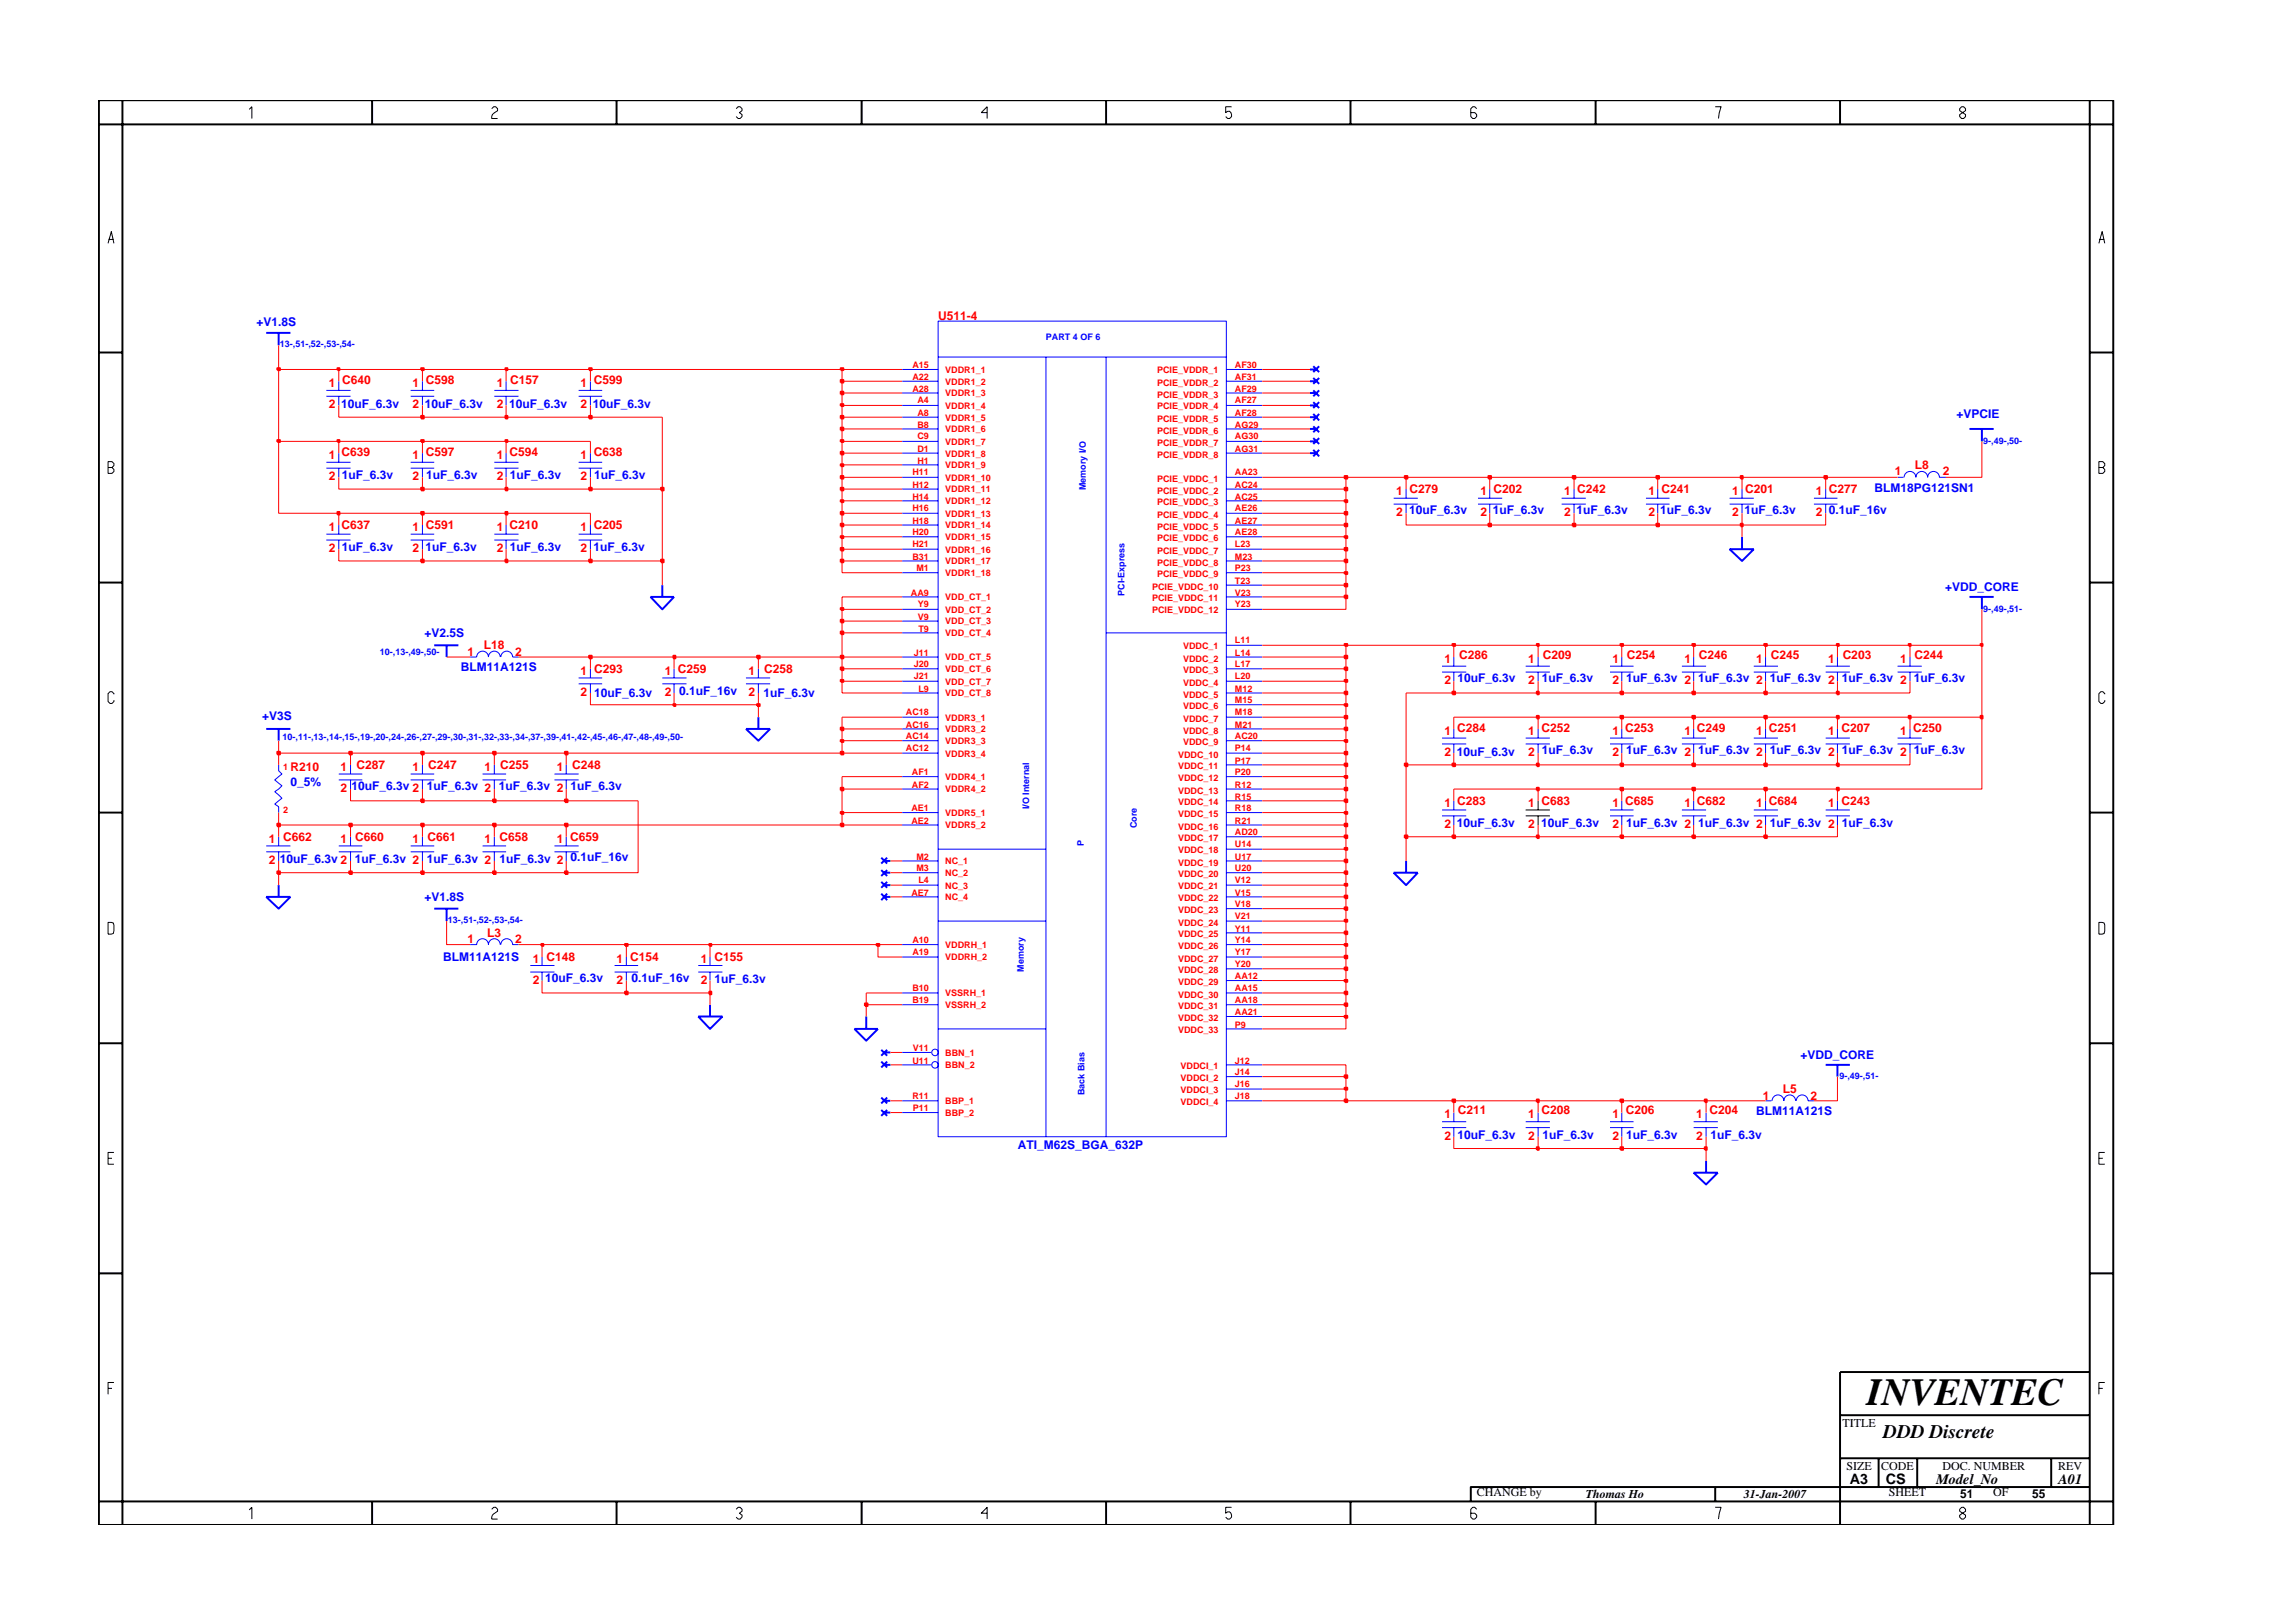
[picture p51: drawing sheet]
<svg xmlns="http://www.w3.org/2000/svg" width="297mm" height="210mm" viewBox="0 0 297 210" stroke-linecap="round" stroke-linejoin="round" font-family="sans-serif">
<defs><g id="words">
<text font-size="5" x="241.8" y="182">INVENTEC</text>
<text font-size="2.5" x="244" y="186.3">DDD Discrete</text>
<g font-size="1.9">
<text x="239.6" y="192.2">A3</text>
<text x="244.3" y="192.3">CS</text>
<text x="250.8" y="192.2">Model_No</text>
<text x="266.6" y="192.2">A01</text>
</g>
<g font-size="1.6" fill="#f00">
<text x="121.5" y="41.4">U511-4</text>
<text x="42.6" y="50.1">1 C640</text>
<text x="42.6" y="52.8">2</text>
<text x="53.4" y="50.2">1 C598</text>
<text x="53.4" y="52.8">2</text>
<text x="64.4" y="50.2">1 C157</text>
<text x="64.4" y="52.8">2</text>
<text x="75.2" y="50.2">1 C599</text>
<text x="75.2" y="52.8">2</text>
<text x="42.6" y="59.5">1 C639</text>
<text x="53.4" y="59.5">1 C597</text>
<text x="64.4" y="59.5">1 C594</text>
<text x="75.2" y="59.5">1 C638</text>
<text x="42.6" y="62.2">2</text>
<text x="53.4" y="62.2">2</text>
<text x="64.4" y="62.2">2</text>
<text x="75.2" y="62.2">2</text>
<text x="180.9" y="64.1">1 C279</text>
<text x="191.8" y="64.1">1 C202</text>
<text x="202.6" y="64.1">1 C242</text>
<text x="213.5" y="64.1">1 C241</text>
<text x="224.4" y="64.1">1 C201</text>
<text x="235.2" y="64.1">1 C277</text>
<text x="245.5" y="61.6">1</text>
<text x="248" y="60.8">L8</text>
<text x="251.7" y="61.6">2</text>
<text x="42.6" y="68.8">1 C637</text>
<text x="42.6" y="71.5">2</text>
<text x="53.4" y="68.8">1 C591</text>
<text x="53.4" y="71.5">2</text>
<text x="64.4" y="68.8">1 C210</text>
<text x="64.4" y="71.5">2</text>
<text x="75.2" y="68.8">1 C205</text>
<text x="75.2" y="71.5">2</text>
<text x="180.9" y="66.9">2</text>
<text x="191.8" y="66.9">2</text>
<text x="202.6" y="66.9">2</text>
<text x="213.5" y="66.9">2</text>
<text x="224.4" y="66.9">2</text>
<text x="235.2" y="66.9">2</text>
<text x="60.6" y="84.9">1</text>
<text x="62.7" y="84.1">L18</text>
<text x="66.7" y="84.9">2</text>
<text x="75.2" y="87.4">1 C293</text>
<text x="86.1" y="87.4">1 C259</text>
<text x="97" y="87.4">1</text>
<text x="99" y="87.1">C258</text>
<text x="187.1" y="85.9">1</text>
<text x="187.1" y="88.6">2</text>
<text x="189" y="85.4">C286</text>
<text x="198" y="85.9">1</text>
<text x="198" y="88.6">2</text>
<text x="199.8" y="85.4">C209</text>
<text x="208.9" y="85.9">1</text>
<text x="208.9" y="88.6">2</text>
<text x="210.8" y="85.4">C254</text>
<text x="218.2" y="85.9">1</text>
<text x="220.1" y="85.4">C246</text>
<text x="227.5" y="85.9">1</text>
<text x="229.4" y="85.4">C245</text>
<text x="236.8" y="85.9">1</text>
<text x="238.7" y="85.4">C203</text>
<text x="246.1" y="85.9">1</text>
<text x="248" y="85.4">C244</text>
<text x="75.2" y="90.2">2</text>
<text x="86.1" y="90.2">2</text>
<text x="97" y="90.2">2</text>
<text x="187.1" y="95.2">1 C284</text>
<text x="198" y="95.2">1 C252</text>
<text x="208.9" y="95.2">1 C253</text>
<text x="218.2" y="95.2">1 C249</text>
<text x="227.5" y="95.2">1 C251</text>
<text x="236.8" y="95.2">1 C207</text>
<text x="246.1" y="95.2">1 C250</text>
<text x="37.6" y="99.9">R210</text>
<text x="44.1" y="99.9">1</text>
<text x="46.2" y="99.6">C287</text>
<text x="53.4" y="99.9">1</text>
<text x="55.5" y="99.6">C247</text>
<text x="62.7" y="99.9">1</text>
<text x="64.8" y="99.6">C255</text>
<text x="72.1" y="99.9">1</text>
<text x="74.1" y="99.6">C248</text>
<text x="187.1" y="98">2</text>
<text x="198" y="98">2</text>
<text x="208.9" y="98">2</text>
<text x="44.1" y="102.6">2</text>
<text x="187.1" y="104.5">1 C283</text>
<text x="187.1" y="107.3">2</text>
<text x="198" y="104.5">1 C683</text>
<text x="198" y="107.3">2</text>
<text x="208.9" y="104.5">1 C685</text>
<text x="208.9" y="107.3">2</text>
<text x="218.2" y="104.5">1 C682</text>
<text x="227.5" y="104.5">1 C684</text>
<text x="236.8" y="104.5">1 C243</text>
<text x="34.8" y="109.2">1 C662</text>
<text x="34.8" y="111.9">2</text>
<text x="44.1" y="109.2">1 C660</text>
<text x="53.4" y="109.2">1</text>
<text x="55.4" y="108.9">C661</text>
<text x="62.7" y="109.2">1</text>
<text x="64.7" y="108.9">C658</text>
<text x="72.1" y="109.2">1 C659</text>
<text x="60.6" y="122.2">1</text>
<text x="63.1" y="121.4">L3</text>
<text x="66.7" y="122.2">2</text>
<text x="69" y="124.7">1 C148</text>
<text x="79.9" y="124.7">1 C154</text>
<text x="90.8" y="124.7">1 C155</text>
<text x="69" y="127.4">2</text>
<text x="79.9" y="127.4">2</text>
<text x="90.8" y="127.4">2</text>
<text x="228.4" y="142.4">1</text>
<text x="230.9" y="141.6">L5</text>
<text x="234.6" y="142.4">2</text>
<text x="187.1" y="144.9">1</text>
<text x="187.1" y="147.7">2</text>
<text x="188.8" y="144.4">C211</text>
<text x="198" y="144.9">1</text>
<text x="198" y="147.7">2</text>
<text x="199.7" y="144.4">C208</text>
<text x="208.9" y="144.9">1</text>
<text x="208.9" y="147.7">2</text>
<text x="210.6" y="144.4">C206</text>
<text x="219.7" y="144.9">1</text>
<text x="219.7" y="147.7">2</text>
<text x="221.4" y="144.4">C204</text>
</g>
<g font-size="1.6" fill="#00f">
<text x="33.2" y="42.2">+V1.8S</text>
<text x="44.2" y="52.8">10uF_6.3v</text>
<text x="55" y="52.8">10uF_6.3v</text>
<text x="66" y="52.8">10uF_6.3v</text>
<text x="76.8" y="52.8">10uF_6.3v</text>
<text x="253.5" y="54.2">+VPCIE</text>
<text x="44.3" y="62.1">1uF_6.3v</text>
<text x="55.2" y="62.1">1uF_6.3v</text>
<text x="66" y="62.1">1uF_6.3v</text>
<text x="77" y="62.1">1uF_6.3v</text>
<text x="242.8" y="63.8">BLM18PG121SN1</text>
<text x="44.3" y="71.4">1uF_6.3v</text>
<text x="55.1" y="71.4">1uF_6.3v</text>
<text x="66" y="71.4">1uF_6.3v</text>
<text x="76.9" y="71.4">1uF_6.3v</text>
<text x="182.5" y="66.6">10uF_6.3v</text>
<text x="193.4" y="66.6">1uF_6.3v</text>
<text x="204.2" y="66.6">1uF_6.3v</text>
<text x="215.1" y="66.6">1uF_6.3v</text>
<text x="226" y="66.6">1uF_6.3v</text>
<text x="236.9" y="66.6">0.1uF_16v</text>
<text x="252" y="76.6">+VDD_CORE</text>
<text x="55" y="82.6">+V2.5S</text>
<text x="59.7" y="86.9">BLM11A121S</text>
<text x="188.8" y="88.4">10uF_6.3v</text>
<text x="199.7" y="88.4">1uF_6.3v</text>
<text x="210.7" y="88.4">1uF_6.3v 2</text>
<text x="220" y="88.4">1uF_6.3v 2</text>
<text x="229.3" y="88.4">1uF_6.3v 2</text>
<text x="238.6" y="88.4">1uF_6.3v 2</text>
<text x="247.9" y="88.4">1uF_6.3v</text>
<text x="33.9" y="93.2">+V3S</text>
<text x="77" y="90.3">10uF_6.3v</text>
<text x="88" y="90.1">0.1uF_16v</text>
<text x="98.9" y="90.3">1uF_6.3v</text>
<text x="37.6" y="101.8">0_5%</text>
<text x="188.7" y="97.9">10uF_6.3v</text>
<text x="199.7" y="97.7">1uF_6.3v</text>
<text x="210.7" y="97.7">1uF_6.3v 2</text>
<text x="220" y="97.7">1uF_6.3v 2</text>
<text x="229.3" y="97.7">1uF_6.3v 2</text>
<text x="238.6" y="97.7">1uF_6.3v 2</text>
<text x="247.9" y="97.7">1uF_6.3v</text>
<text x="45.5" y="102.3">10uF_6.3v 2</text>
<text x="55.3" y="102.3">1uF_6.3v 2</text>
<text x="64.6" y="102.3">1uF_6.3v 2</text>
<text x="73.9" y="102.3">1uF_6.3v</text>
<text x="188.7" y="107.2">10uF_6.3v</text>
<text x="199.6" y="107.2">10uF_6.3v</text>
<text x="210.7" y="107.2">1uF_6.3v 2</text>
<text x="220" y="107.2">1uF_6.3v 2</text>
<text x="229.3" y="107.2">1uF_6.3v 2</text>
<text x="238.6" y="107.2">1uF_6.3v</text>
<text x="36.2" y="111.8">10uF_6.3v 2</text>
<text x="46" y="111.8">1uF_6.3v 2</text>
<text x="55.3" y="111.8">1uF_6.3v 2</text>
<text x="64.7" y="111.8">1uF_6.3v 2</text>
<text x="73.9" y="111.5">0.1uF_16v</text>
<text x="55" y="116.8">+V1.8S</text>
<text x="57.4" y="124.5">BLM11A121S</text>
<text x="70.6" y="127.2">10uF_6.3v</text>
<text x="81.8" y="127.2">0.1uF_16v</text>
<text x="92.5" y="127.3">1uF_6.3v</text>
<text x="233.3" y="137.2">+VDD_CORE</text>
<text x="131.9" y="148.8">ATI_M62S_BGA_632P</text>
<text x="188.8" y="147.6">10uF_6.3v</text>
<text x="199.8" y="147.6">1uF_6.3v</text>
<text x="210.7" y="147.6">1uF_6.3v</text>
<text x="221.6" y="147.6">1uF_6.3v</text>
<text x="227.5" y="144.4">BLM11A121S</text>
</g>
<g font-size="1.6">
<text x="238.7" y="184.8">TITLE</text>
<text x="239.2" y="190.4">SIZE</text>
<text x="243.7" y="190.4">CODE</text>
<text x="251.6" y="190.4">DOC. NUMBER</text>
<text x="266.6" y="190.4">REV</text>
<text x="191.3" y="193.9">CHANGE by</text>
<text x="205.4" y="194.1">Thomas Ho</text>
<text x="225.9" y="194.1">31-Jan-2007</text>
<text x="244.7" y="193.9">SHEET</text>
<text x="253.9" y="194.1">51</text>
<text x="258.2" y="193.9">OF</text>
<text x="263.3" y="194.1">55</text>
</g>
<g font-size="1.2" fill="#00f">
<text x="36.3" y="45">13-,51-,52-,53-,54-</text>
<text x="135.5" y="44">PART 4 OF 6</text>
<text x="256.9" y="57.5">9-,49-,50-</text>
<text x="140.7" y="63.5" transform="rotate(-90 140.7 63.5)">Memory I/O</text>
<text x="145.7" y="77.2" transform="rotate(-90 145.7 77.2)">PCI-Express</text>
<text x="256.9" y="79.2">9-,49-,51-</text>
<text x="49.2" y="84.8">10-,13-,49-,50-</text>
<text x="36.6" y="95.8">10-,11-,13-,14-,15-,19-,20-,24-,26-,27-,29-,30-,31-,32-,33-,34-,37-,39-,41-,42-,45-,46-,47-,48-,49-,50-</text>
<text x="133.3" y="104.8" transform="rotate(-90 133.3 104.8)">I/O Internal</text>
<text x="147.3" y="107.3" transform="rotate(-90 147.3 107.3)">Core</text>
<text x="140.4" y="109.6" transform="rotate(-90 140.4 109.6)">P</text>
<text x="58" y="119.6">13-,51-,52-,53-,54-</text>
<text x="132.6" y="125.9" transform="rotate(-90 132.6 125.9)">Memory</text>
<text x="140.5" y="141.9" transform="rotate(-90 140.5 141.9)">Back Bias</text>
<text x="238.3" y="139.8">9-,49-,51-</text>
</g>
<g font-size="1.2" fill="#f00">
<text x="118.2" y="47.6">A15</text>
<text x="160" y="47.6">AF30</text>
<text x="118.2" y="49.2">A22</text>
<text x="118.2" y="50.7">A28</text>
<text x="118.9" y="52.3">A4</text>
<text x="118.9" y="53.9">A8</text>
<text x="122.5" y="49.8">VDDR1_2</text>
<text x="122.5" y="51.4">VDDR1_3</text>
<text x="122.5" y="53">VDDR1_4</text>
<text x="122.5" y="48.3">VDDR1_1</text>
<text x="149.9" y="51.5">PCIE_VDDR_3</text>
<text x="149.9" y="53">PCIE_VDDR_4</text>
<text x="149.9" y="48.4">PCIE_VDDR_1</text>
<text x="149.9" y="50">PCIE_VDDR_2</text>
<text x="160" y="49.2">AF31</text>
<text x="160" y="50.7">AF29</text>
<text x="160" y="52.3">AF27</text>
<text x="160" y="53.9">AF28</text>
<text x="118.9" y="55.4">B8</text>
<text x="118.9" y="56.9">C9</text>
<text x="118.9" y="58.5">D1</text>
<text x="122.5" y="54.5">VDDR1_5</text>
<text x="122.5" y="56">VDDR1_6</text>
<text x="122.5" y="57.6">VDDR1_7</text>
<text x="122.5" y="59.1">VDDR1_8</text>
<text x="149.9" y="54.6">PCIE_VDDR_5</text>
<text x="149.9" y="56.2">PCIE_VDDR_6</text>
<text x="149.9" y="57.8">PCIE_VDDR_7</text>
<text x="149.9" y="59.3">PCIE_VDDR_8</text>
<text x="160" y="55.4">AG29</text>
<text x="160" y="56.9">AG30</text>
<text x="160" y="58.5">AG31</text>
<text x="118.2" y="61.6">H11</text>
<text x="118.2" y="63.2">H12</text>
<text x="118.2" y="64.7">H14</text>
<text x="118.9" y="60.1">H1</text>
<text x="122.5" y="60.7">VDDR1_9</text>
<text x="122.5" y="62.3">VDDR1_10</text>
<text x="122.5" y="63.8">VDDR1_11</text>
<text x="122.5" y="65.3">VDDR1_12</text>
<text x="149.9" y="62.4">PCIE_VDDC_1</text>
<text x="149.9" y="64">PCIE_VDDC_2</text>
<text x="149.9" y="65.5">PCIE_VDDC_3</text>
<text x="160" y="63.2">AC24</text>
<text x="160" y="64.7">AC25</text>
<text x="160" y="61.6">AA23</text>
<text x="118.2" y="66.2">H16</text>
<text x="118.2" y="67.8">H18</text>
<text x="118.2" y="69.4">H20</text>
<text x="118.2" y="70.9">H21</text>
<text x="122.5" y="66.9">VDDR1_13</text>
<text x="122.5" y="68.5">VDDR1_14</text>
<text x="122.5" y="70">VDDR1_15</text>
<text x="122.5" y="71.6">VDDR1_16</text>
<text x="149.9" y="67.1">PCIE_VDDC_4</text>
<text x="149.9" y="68.6">PCIE_VDDC_5</text>
<text x="149.9" y="70.1">PCIE_VDDC_6</text>
<text x="149.9" y="71.7">PCIE_VDDC_7</text>
<text x="160" y="66.2">AE26</text>
<text x="160" y="67.8">AE27</text>
<text x="160" y="69.4">AE28</text>
<text x="160" y="70.9">L23</text>
<text x="118" y="77.2">AA9</text>
<text x="118.2" y="72.5">B31</text>
<text x="118.7" y="74">M1</text>
<text x="122.5" y="77.8">VDD_CT_1</text>
<text x="122.5" y="73.1">VDDR1_17</text>
<text x="122.5" y="74.6">VDDR1_18</text>
<text x="149.2" y="76.4">PCIE_VDDC_10</text>
<text x="149.2" y="77.9">PCIE_VDDC_11</text>
<text x="149.9" y="73.3">PCIE_VDDC_8</text>
<text x="149.9" y="74.8">PCIE_VDDC_9</text>
<text x="160" y="72.5">M23</text>
<text x="160" y="74">P23</text>
<text x="160" y="75.6">T23</text>
<text x="160" y="77.2">V23</text>
<text x="118.9" y="78.7">Y9</text>
<text x="118.9" y="80.3">V9</text>
<text x="119" y="81.8">T9</text>
<text x="122.5" y="82.4">VDD_CT_4</text>
<text x="122.5" y="79.4">VDD_CT_2</text>
<text x="122.5" y="80.9">VDD_CT_3</text>
<text x="149.2" y="79.4">PCIE_VDDC_12</text>
<text x="160" y="83.3">L11</text>
<text x="160" y="78.7">Y23</text>
<text x="118.4" y="84.9">J11</text>
<text x="118.4" y="86.5">J20</text>
<text x="118.4" y="88">J21</text>
<text x="119" y="89.6">L9</text>
<text x="122.5" y="85.6">VDD_CT_5</text>
<text x="122.5" y="87.1">VDD_CT_6</text>
<text x="122.5" y="88.7">VDD_CT_7</text>
<text x="153.2" y="87.2">VDDC_3</text>
<text x="153.2" y="88.8">VDDC_4</text>
<text x="153.2" y="85.7">VDDC_2</text>
<text x="153.3" y="84.1">VDDC_1</text>
<text x="160" y="86.5">L17</text>
<text x="160" y="88">L20</text>
<text x="160" y="89.6">M12</text>
<text x="160" y="84.9">L14</text>
<text x="117.4" y="95.8">AC14</text>
<text x="117.4" y="92.7">AC18</text>
<text x="117.4" y="94.3">AC16</text>
<text x="122.5" y="90.2">VDD_CT_8</text>
<text x="122.5" y="93.3">VDDR3_1</text>
<text x="122.5" y="94.9">VDDR3_2</text>
<text x="153.2" y="90.4">VDDC_5</text>
<text x="153.2" y="91.9">VDDC_6</text>
<text x="153.2" y="93.5">VDDC_7</text>
<text x="153.2" y="95">VDDC_8</text>
<text x="160" y="91.1">M15</text>
<text x="160" y="92.7">M18</text>
<text x="160" y="94.3">M21</text>
<text x="160" y="95.8">AC20</text>
<text x="36.7" y="99.8">1</text>
<text x="117.4" y="97.3">AC12</text>
<text x="118.1" y="100.4">AF1</text>
<text x="122.5" y="98">VDDR3_4</text>
<text x="122.5" y="101.1">VDDR4_1</text>
<text x="122.5" y="96.4">VDDR3_3</text>
<text x="152.6" y="98.2">VDDC_10</text>
<text x="152.6" y="99.7">VDDC_11</text>
<text x="152.6" y="101.2">VDDC_12</text>
<text x="153.2" y="96.5">VDDC_9</text>
<text x="160" y="97.3">P14</text>
<text x="160" y="98.9">P17</text>
<text x="160" y="100.4">P20</text>
<text x="36.7" y="105.3">2</text>
<text x="118.1" y="105.1">AE1</text>
<text x="118.1" y="106.7">AE2</text>
<text x="118.1" y="102.1">AF2</text>
<text x="122.5" y="102.7">VDDR4_2</text>
<text x="122.5" y="105.7">VDDR5_1</text>
<text x="122.5" y="107.3">VDDR5_2</text>
<text x="152.6" y="102.8">VDDC_13</text>
<text x="152.6" y="104.3">VDDC_14</text>
<text x="152.6" y="105.9">VDDC_15</text>
<text x="152.6" y="107.5">VDDC_16</text>
<text x="160" y="102.1">R12</text>
<text x="160" y="103.6">R15</text>
<text x="160" y="105.1">R18</text>
<text x="160" y="106.7">R21</text>
<text x="118.7" y="111.4">M2</text>
<text x="118.7" y="112.9">M3</text>
<text x="122.5" y="112">NC_1</text>
<text x="122.5" y="113.5">NC_2</text>
<text x="152.6" y="113.7">VDDC_20</text>
<text x="152.6" y="109">VDDC_17</text>
<text x="152.6" y="110.5">VDDC_18</text>
<text x="152.6" y="112.1">VDDC_19</text>
<text x="160" y="112.9">U20</text>
<text x="160" y="108.2">AD20</text>
<text x="160" y="109.8">U14</text>
<text x="160" y="111.4">U17</text>
<text x="118.1" y="116">AE7</text>
<text x="119" y="114.4">L4</text>
<text x="122.5" y="115.1">NC_3</text>
<text x="122.5" y="116.6">NC_4</text>
<text x="152.6" y="115.2">VDDC_21</text>
<text x="152.6" y="116.8">VDDC_22</text>
<text x="152.6" y="118.3">VDDC_23</text>
<text x="152.6" y="119.9">VDDC_24</text>
<text x="160" y="114.4">V12</text>
<text x="160" y="116">V15</text>
<text x="160" y="117.5">V18</text>
<text x="160" y="119.1">V21</text>
<text x="118.2" y="122.2">A10</text>
<text x="118.2" y="123.7">A19</text>
<text x="122.5" y="122.8">VDDRH_1</text>
<text x="122.5" y="124.4">VDDRH_2</text>
<text x="152.6" y="121.4">VDDC_25</text>
<text x="152.6" y="123">VDDC_26</text>
<text x="152.6" y="124.6">VDDC_27</text>
<text x="160" y="120.7">Y11</text>
<text x="160" y="122.2">Y14</text>
<text x="160" y="123.7">Y17</text>
<text x="160" y="125.3">Y20</text>
<text x="118.2" y="128.4">B10</text>
<text x="118.2" y="130">B19</text>
<text x="122.5" y="129.1">VSSRH_1</text>
<text x="122.5" y="130.6">VSSRH_2</text>
<text x="152.6" y="129.2">VDDC_30</text>
<text x="152.6" y="130.8">VDDC_31</text>
<text x="152.6" y="126.1">VDDC_28</text>
<text x="152.6" y="127.6">VDDC_29</text>
<text x="160" y="126.9">AA12</text>
<text x="160" y="128.4">AA15</text>
<text x="160" y="130">AA18</text>
<text x="160" y="131.5">AA21</text>
<text x="118.2" y="137.8">U11</text>
<text x="118.3" y="136.2">V11</text>
<text x="122.5" y="136.8">BBN_1</text>
<text x="152.6" y="132.3">VDDC_32</text>
<text x="152.6" y="133.9">VDDC_33</text>
<text x="160" y="133.1">P9</text>
<text x="160" y="137.8">J12</text>
<text x="118.2" y="142.4">R11</text>
<text x="118.3" y="144">P11</text>
<text x="122.5" y="138.4">BBN_2</text>
<text x="122.5" y="143">BBP_1</text>
<text x="152.9" y="138.5">VDDCI_1</text>
<text x="152.9" y="140.1">VDDCI_2</text>
<text x="152.9" y="141.6">VDDCI_3</text>
<text x="152.9" y="143.2">VDDCI_4</text>
<text x="160" y="139.3">J14</text>
<text x="160" y="140.8">J16</text>
<text x="160" y="142.4">J18</text>
<text x="122.5" y="144.6">BBP_2</text>
</g>
</g></defs>
<path d="M197.6 104.9h3.2M197.6 105.7h3.2M199.2 103.7v1.2M199.2 105.7v1.2" fill="none" stroke="#000" stroke-width=".13"/>
<g fill="none" stroke="#00f" stroke-width=".25">
<path d="M34.5 43.1h3.1M36.1 43.1v1.6M169.7 55.6h.8M169.7 57.2h.8M169.7 58.7h.8M169.7 49.4h.8M169.7 52.5h.8M169.7 47.9h.8M169.7 50.9h.8M169.7 54h.8M170.1 55.2l.8 .8M170.1 56.8l.8 .7"/>
<path d="M170.1 58.3l.8 .8M170.1 49l.8 .7M170.1 52.1l.8 .8M170.1 47.4l.8 .8M170.1 50.6l.8 .7M170.1 53.6l.8 .9M170.9 55.2l-.8 .8M170.9 53.6l-.8 .9M170.9 56.8l-.8 .7M170.9 58.3l-.8 .8M170.9 49l-.8 .7M170.9 52.1l-.8 .8"/>
<path d="M170.9 47.4l-.8 .8M170.9 50.6l-.8 .7M255.1 55.6h3.2M256.7 55.6v1.6M84.3 77.3h3l-1.5 1.6zM85.8 75.8v1.5M224.1 71.1h3.1l-1.5 1.6zM225.7 69.5v1.6M255.1 77.3h3.2M256.7 77.3v1.6M34.5 94.4h3.1M36.1 94.4v1.6"/>
<path d="M56.2 83.6h3.2M57.9 83.6v1.5M96.6 94.4h3.2l-1.6 1.6zM98.2 92.9v1.5M34.5 116.2h3.1l-1.5 1.5zM36.1 114.7v1.5M56.2 117.7h3.2M57.9 117.7v1.6M114.2 115.8l.7 .8M114.2 114.2l.7 .8M114.2 112.7l.7 .8M114.2 111.1l.7 .8"/>
<path d="M114.5 113.1h.8M114.5 116.2h.8M114.5 114.7h.8M114.5 111.5h.8M114.9 115.8l-.7 .8M114.9 114.2l-.7 .8M114.9 112.7l-.7 .8M114.9 111.1l-.7 .8M180.5 113.1h3.2l-1.6 1.6zM182.1 111.5v1.6M90.5 131.7h3.1l-1.6 1.6zM92 130.2v1.5"/>
<path d="M110.7 133.3h3l-1.5 1.5zM112.2 131.7v1.6M114.2 137.5l.7 .8M114.2 136l.7 .8M114.5 138h.8M114.5 136.3h.8M114.9 137.5l-.7 .8M114.9 136l-.7 .8M236.5 138h3.1M238 138v1.5M114.2 142.2l.7 .7M114.2 143.8l.7 .8"/>
<path d="M114.5 142.6h.8M114.5 144.1h.8M114.9 142.2l-.7 .7M114.9 143.8l-.7 .8M219.4 151.9h3.1l-1.5 1.5zM221 150.4v1.5"/>
</g>
<g fill="none" stroke="#00f" stroke-width=".13">
<path d="M42.3 50.6h3.1M42.3 51.3h3.1M42.3 59.9h3.1M43.9 49.4v1.2M43.9 51.3v1.2M43.9 58.7v1.2M53.2 50.6h3M53.2 51.3h3M53.2 59.9h3M54.7 49.4v1.2M54.7 51.3v1.2M54.7 58.7v1.2"/>
<path d="M64 50.6h3.2M64 51.3h3.2M64 59.9h3.2M65.6 49.4v1.2M65.6 51.3v1.2M65.6 58.7v1.2M75 50.6h3M75 51.3h3M75 59.9h3M76.5 49.4v1.2M76.5 51.3v1.2M76.5 58.7v1.2"/>
<path d="M116.9 47.9h4.6M116.9 49.4h4.6M116.9 50.9h4.6M116.9 52.5h4.6M116.9 54h4.6M116.9 55.6h4.6M116.9 57.2h4.6M116.9 58.7h4.6M121.5 41.6h37.4v105.7h-37.4zM121.5 46.3h37.4M135.5 46.3v101M143.3 46.3v101"/>
<path d="M158.9 47.9h4.6M158.9 49.4h4.6M158.9 50.9h4.6M158.9 52.5h4.6M158.9 54h4.6M158.9 55.6h4.6M158.9 57.2h4.6M158.9 58.7h4.6M42.3 60.6h3.1M42.3 69.2h3.1M42.3 70h3.1M43.9 60.6v1.2"/>
<path d="M43.9 68v1.2M43.9 70v1.1M53.2 60.6h3M53.2 69.2h3M53.2 70h3M54.7 60.6v1.2M54.7 68v1.2M54.7 70v1.1M64 60.6h3.2M64 69.2h3.2M64 70h3.2M65.6 60.6v1.2"/>
<path d="M65.6 68v1.2M65.6 70v1.1M75 60.6h3M75 69.2h3M75 70h3M76.5 60.6v1.2M76.5 68v1.2M76.5 70v1.1M116.9 61.8h4.6M116.9 60.2h4.6M116.9 63.4h4.6M116.9 64.9h4.6"/>
<path d="M116.9 66.5h4.6M116.9 68h4.6M116.9 69.5h4.6M116.9 71.1h4.6M116.9 72.7h4.6M116.9 74.2h4.6M116.9 77.3h4.6M116.9 78.9h4.6M158.9 61.8h4.6M158.9 63.4h4.6M158.9 64.9h4.6M158.9 66.5h4.6"/>
<path d="M158.9 68h4.6M158.9 69.5h4.6M158.9 71.1h4.6M158.9 72.7h4.6M158.9 74.2h4.6M158.9 75.8h4.6M158.9 77.3h4.6M158.9 78.9h4.6M180.5 64.5h3.2M180.5 65.3h3.2M182.1 63.4v1.1M182.1 65.3v1.2"/>
<path d="M191.5 64.5h3.1M191.5 65.3h3.1M193 63.4v1.1M193 65.3v1.2M202.3 64.5h3.1M202.3 65.3h3.1M203.9 63.4v1.1M203.9 65.3v1.2M213.2 64.5h3.1M213.2 65.3h3.1M214.7 63.4v1.1M214.7 65.3v1.2"/>
<path d="M224.1 64.5h3.1M224.1 65.3h3.1M225.7 63.4v1.1M225.7 65.3v1.2M235 64.5h3M235 65.3h3M236.5 63.4v1.1M236.5 65.3v1.2M245.8 61.8h.8M246.7 61.8a.76 .76 0 0 1 .7-.7 .76 .76 0 0 1 .8 .7 .76 .76 0 0 1 .7-.7 .76 .76 0 0 1 .8 .7 .76 .76 0 0 1 .8-.7 .76 .76 0 0 1 .7 .7h.9M36.1 99.1v.8l.4 .4-.9 .7 .9 .8-.9 .8 .9 .8-.9 .8 .5 .3v.8M45.4 99.1v1.2"/>
<path d="M54.7 99.1v1.2M60.9 85.1h.9a.76 .76 0 0 1 .7-.7 .76 .76 0 0 1 .8 .7 .76 .76 0 0 1 .7-.7 .76 .76 0 0 1 .8 .7M64 99.1v1.2M64.9 85.1a.76 .76 0 0 1 .7-.7 .76 .76 0 0 1 .8 .7h.8M73.3 99.1v1.2M75 87.8h3M75 88.6h3M76.5 86.6v1.2M76.5 88.6v1.2M85.8 87.8h3.1M85.8 88.6h3.1M87.3 86.6v1.2"/>
<path d="M87.3 88.6v1.2M96.6 87.8h3.2M96.6 88.6h3.2M98.2 86.6v1.2M98.2 88.6v1.2M116.9 85.1h4.6M116.9 92.9h4.6M116.9 94.4h4.6M116.9 96h4.6M116.9 97.6h4.6M116.9 86.6h4.6M116.9 88.3h4.6"/>
<path d="M116.9 89.8h4.6M116.9 80.5h4.6M116.9 82h4.6M143.3 82h15.6M158.9 85.1h4.6M158.9 92.9h4.6M158.9 94.4h4.6M158.9 96h4.6M158.9 97.6h4.6M158.9 83.6h4.6M158.9 86.6h4.6M158.9 88.3h4.6"/>
<path d="M158.9 89.8h4.6M158.9 91.3h4.6M158.9 99.1h4.6M186.8 86.3h3.1M186.8 87.1h3.1M186.8 95.6h3.1M186.8 96.4h3.1M188.3 85.1v1.2M188.3 87.1v1.2M188.3 94.4v1.2M188.3 96.4v1.2M197.6 86.3h3.2"/>
<path d="M197.6 87.1h3.2M197.6 95.6h3.2M197.6 96.4h3.2M199.2 85.1v1.2M199.2 87.1v1.2M199.2 94.4v1.2M199.2 96.4v1.2M208.6 86.3h3M208.6 87.1h3M208.6 95.6h3M208.6 96.4h3M210.1 85.1v1.2"/>
<path d="M210.1 87.1v1.2M210.1 94.4v1.2M210.1 96.4v1.2M217.9 86.3h3.1M217.9 87.1h3.1M217.9 95.6h3.1M217.9 96.4h3.1M219.4 85.1v1.2M219.4 87.1v1.2M219.4 94.4v1.2M219.4 96.4v1.2M227.2 86.3h3.1"/>
<path d="M227.2 87.1h3.1M227.2 95.6h3.1M227.2 96.4h3.1M228.7 85.1v1.2M228.7 87.1v1.2M228.7 94.4v1.2M228.7 96.4v1.2M236.5 86.3h3.1M236.5 87.1h3.1M236.5 95.6h3.1M236.5 96.4h3.1M238 85.1v1.2"/>
<path d="M238 87.1v1.2M238 94.4v1.2M238 96.4v1.2M245.8 86.3h3.1M245.8 87.1h3.1M245.8 95.6h3.1M245.8 96.4h3.1M247.4 85.1v1.2M247.4 87.1v1.2M247.4 94.4v1.2M247.4 96.4v1.2M34.5 109.6h3.1"/>
<path d="M34.5 110.3h3.1M36.1 108.4v1.2M36.1 110.3v1.2M43.9 109.6h3M43.9 110.3h3M43.9 100.3h3M43.9 101h3M45.4 101v1.2M45.4 108.4v1.2M45.4 110.3v1.2M53.2 109.6h3M53.2 110.3h3"/>
<path d="M53.2 100.3h3M53.2 101h3M54.7 101v1.2M54.7 108.4v1.2M54.7 110.3v1.2M62.5 109.6h3.1M62.5 110.3h3.1M62.5 100.3h3.1M62.5 101h3.1M64 101v1.2M64 108.4v1.2M64 110.3v1.2"/>
<path d="M71.8 109.6h3.2M71.8 110.3h3.2M71.8 100.3h3.2M71.8 101h3.2M73.3 101v1.2M73.3 108.4v1.2M73.3 110.3v1.2M116.9 114.7h4.6M116.9 106.9h4.6M116.9 100.6h4.6M116.9 105.3h4.6M116.9 102.2h4.6"/>
<path d="M116.9 111.5h4.6M116.9 113.1h4.6M116.9 116.2h4.6M121.5 110h14M121.5 119.3h14M158.9 114.7h4.6M158.9 106.9h4.6M158.9 100.6h4.6M158.9 105.3h4.6M158.9 102.2h4.6M158.9 103.7h4.6M158.9 108.4h4.6"/>
<path d="M158.9 110h4.6M158.9 111.5h4.6M158.9 113.1h4.6M158.9 116.2h4.6M158.9 117.7h4.6M158.9 119.3h4.6M186.8 104.9h3.1M186.8 105.7h3.1M188.3 103.7v1.2M188.3 105.7v1.2M208.6 104.9h3M208.6 105.7h3"/>
<path d="M210.1 103.7v1.2M210.1 105.7v1.2M217.9 104.9h3.1M217.9 105.7h3.1M219.4 103.7v1.2M219.4 105.7v1.2M227.2 104.9h3.1M227.2 105.7h3.1M228.7 103.7v1.2M228.7 105.7v1.2M236.5 104.9h3.1M236.5 105.7h3.1"/>
<path d="M238 103.7v1.2M238 105.7v1.2M60.9 122.4h.9a.76 .76 0 0 1 .7-.8 .76 .76 0 0 1 .8 .8 .76 .76 0 0 1 .7-.8 .76 .76 0 0 1 .8 .8M64.9 122.4a.76 .76 0 0 1 .7-.8 .76 .76 0 0 1 .8 .8h.8M68.7 125.1h3.1M68.7 125.9h3.1M70.2 124v1.1M70.2 125.9v1.1M79.6 125.1h3.1M79.6 125.9h3.1M81.1 124v1.1M81.1 125.9v1.1"/>
<path d="M90.5 125.1h3.1M90.5 125.9h3.1M92 124v1.1M92 125.9v1.1M116.9 122.4h4.6M116.9 124h4.6M116.9 130.2h4.6M116.9 128.6h4.6M116.9 138h3.7M116.9 136.3h3.7M121.5 133.3h14M158.9 122.4h4.6"/>
<path d="M158.9 124h4.6M158.9 130.2h4.6M158.9 120.8h4.6M158.9 125.5h4.6M158.9 127h4.6M158.9 128.6h4.6M158.9 138h4.6M158.9 131.7h4.6M158.9 139.5h4.6M158.9 133.3h4.6M116.9 144.1h4.6M116.9 142.6h4.6"/>
<path d="M158.9 142.6h4.6M158.9 141.1h4.6M186.8 145.3h3.1M186.8 146.1h3.1M188.3 144.1v1.2M188.3 146.1v1.2M197.6 145.3h3.2M197.6 146.1h3.2M199.2 144.1v1.2M199.2 146.1v1.2M208.6 145.3h3M208.6 146.1h3"/>
<path d="M210.1 144.1v1.2M210.1 146.1v1.2M219.4 145.3h3.1M219.4 146.1h3.1M221 144.1v1.2M221 146.1v1.2M228.7 142.6h.8M229.6 142.6a.76 .76 0 0 1 .7-.8 .76 .76 0 0 1 .8 .8 .76 .76 0 0 1 .7-.8 .76 .76 0 0 1 .8 .8M232.7 142.6a.76 .76 0 0 1 .8-.8 .76 .76 0 0 1 .7 .8h.8"/>
<circle cx="121.1" cy="136.3" r=".42"/>
<circle cx="121.1" cy="138" r=".42"/>
</g>
<path d="M188.3 147.3v1.5h10.9M221 148.8v1.6" fill="none" stroke="#f00" stroke-width=".13"/>
<path d="M199.1 148.6h.2v.4h-.2z" fill="#8e2323"/>
<path d="M199.1 148.6h.2v.4h-.2z" fill="none" stroke="#f00" stroke-width=".25"/>
<path d="M199.2 147.3v1.5h10.9" fill="none" stroke="#f00" stroke-width=".13"/>
<path d="M209.9 148.6h.4v.4h-.4z" fill="#8e2323"/>
<path d="M209.9 148.6h.4v.4h-.4z" fill="none" stroke="#f00" stroke-width=".25"/>
<path d="M210.1 147.3v1.5h10.9" fill="none" stroke="#f00" stroke-width=".13"/>
<path d="M220.8 148.6h.3v.4h-.3z" fill="#8e2323"/>
<path d="M220.8 148.6h.3v.4h-.3z" fill="none" stroke="#f00" stroke-width=".25"/>
<path d="M115.3 144.1h1.6M115.3 142.6h1.6M163.5 142.6h10.9M188.3 142.6v1.5M199.2 142.6v1.5M210.1 142.6v1.5M221 142.6v1.5M221 147.3v1.5" fill="none" stroke="#f00" stroke-width=".13"/>
<path d="M174.2 142.4h.3v.4h-.3z" fill="#8e2323"/>
<path d="M174.2 142.4h.3v.4h-.3z" fill="none" stroke="#f00" stroke-width=".25"/>
<path d="M174.4 141.1v1.5h13.9" fill="none" stroke="#f00" stroke-width=".13"/>
<path d="M188.2 142.4h.3v.4h-.3z" fill="#8e2323"/>
<path d="M188.2 142.4h.3v.4h-.3z" fill="none" stroke="#f00" stroke-width=".25"/>
<path d="M188.3 142.6h10.9" fill="none" stroke="#f00" stroke-width=".13"/>
<path d="M199.1 142.4h.2v.4h-.2z" fill="#8e2323"/>
<path d="M199.1 142.4h.2v.4h-.2z" fill="none" stroke="#f00" stroke-width=".25"/>
<path d="M199.2 142.6h10.9" fill="none" stroke="#f00" stroke-width=".13"/>
<path d="M209.9 142.4h.4v.4h-.4z" fill="#8e2323"/>
<path d="M209.9 142.4h.4v.4h-.4z" fill="none" stroke="#f00" stroke-width=".25"/>
<path d="M210.1 142.6h10.9" fill="none" stroke="#f00" stroke-width=".13"/>
<path d="M220.8 142.4h.3v.4h-.3z" fill="#8e2323"/>
<path d="M220.8 142.4h.3v.4h-.3z" fill="none" stroke="#f00" stroke-width=".25"/>
<path d="M238 139.5v3.1h-3M163.5 141.1h10.9M221 142.6h7.7" fill="none" stroke="#f00" stroke-width=".13"/>
<path d="M174.2 140.9h.3v.3h-.3z" fill="#8e2323"/>
<path d="M174.2 140.9h.3v.3h-.3z" fill="none" stroke="#f00" stroke-width=".25"/>
<path d="M163.5 139.5h10.9v1.6" fill="none" stroke="#f00" stroke-width=".13"/>
<path d="M174.2 139.3h.3v.3h-.3z" fill="#8e2323"/>
<path d="M174.2 139.3h.3v.3h-.3z" fill="none" stroke="#f00" stroke-width=".25"/>
<path d="M112.2 130.2v1.5M115.3 138h1.6M115.3 136.3h1.6M163.5 131.7h10.9v1.6h-10.9M163.5 138h10.9v1.5" fill="none" stroke="#f00" stroke-width=".13"/>
<path d="M174.2 131.6h.3v.3h-.3z" fill="#8e2323"/>
<path d="M174.2 131.6h.3v.3h-.3z" fill="none" stroke="#f00" stroke-width=".25"/>
<path d="M92 128.6v1.6M174.4 130.2v1.5" fill="none" stroke="#f00" stroke-width=".13"/>
<path d="M112 130h.4v.3h-.4z" fill="#8e2323"/>
<path d="M112 130h.4v.3h-.4z" fill="none" stroke="#f00" stroke-width=".25"/>
<path d="M112.2 128.6v1.6h4.7M163.5 130.2h10.9" fill="none" stroke="#f00" stroke-width=".13"/>
<path d="M174.2 130h.3v.3h-.3z" fill="#8e2323"/>
<path d="M174.2 130h.3v.3h-.3z" fill="none" stroke="#f00" stroke-width=".25"/>
<path d="M70.2 127v1.6h10.9M174.4 128.6v1.6" fill="none" stroke="#f00" stroke-width=".13"/>
<path d="M81 128.5h.3v.3h-.3z" fill="#8e2323"/>
<path d="M81 128.5h.3v.3h-.3z" fill="none" stroke="#f00" stroke-width=".25"/>
<path d="M81.1 127v1.6h10.9" fill="none" stroke="#f00" stroke-width=".13"/>
<path d="M91.9 128.5h.2v.3h-.2z" fill="#8e2323"/>
<path d="M91.9 128.5h.2v.3h-.2z" fill="none" stroke="#f00" stroke-width=".25"/>
<path d="M92 127v1.6M112.2 128.6h4.7M163.5 128.6h10.9" fill="none" stroke="#f00" stroke-width=".13"/>
<path d="M174.2 128.5h.3v.3h-.3z" fill="#8e2323"/>
<path d="M174.2 128.5h.3v.3h-.3z" fill="none" stroke="#f00" stroke-width=".25"/>
<path d="M163.5 127h10.9v1.6" fill="none" stroke="#f00" stroke-width=".13"/>
<path d="M174.2 126.9h.3v.3h-.3z" fill="#8e2323"/>
<path d="M174.2 126.9h.3v.3h-.3z" fill="none" stroke="#f00" stroke-width=".25"/>
<path d="M163.5 125.5h10.9v1.5" fill="none" stroke="#f00" stroke-width=".13"/>
<path d="M174.2 125.3h.3v.4h-.3z" fill="#8e2323"/>
<path d="M174.2 125.3h.3v.4h-.3z" fill="none" stroke="#f00" stroke-width=".25"/>
<path d="M70.2 122.4v1.6M81.1 122.4v1.6M92 122.4v1.6M113.7 122.4v1.6h3.2M163.5 124h10.9v1.5" fill="none" stroke="#f00" stroke-width=".13"/>
<path d="M174.2 123.8h.3v.3h-.3z" fill="#8e2323"/>
<path d="M174.2 123.8h.3v.3h-.3z" fill="none" stroke="#f00" stroke-width=".25"/>
<path d="M57.9 119.3v3.1h3M67.2 122.4h3M174.4 122.4v1.6" fill="none" stroke="#f00" stroke-width=".13"/>
<path d="M70.1 122.3h.3v.2h-.3z" fill="#8e2323"/>
<path d="M70.1 122.3h.3v.2h-.3z" fill="none" stroke="#f00" stroke-width=".25"/>
<path d="M70.2 122.4h10.9" fill="none" stroke="#f00" stroke-width=".13"/>
<path d="M81 122.3h.3v.2h-.3z" fill="#8e2323"/>
<path d="M81 122.3h.3v.2h-.3z" fill="none" stroke="#f00" stroke-width=".25"/>
<path d="M81.1 122.4h10.9" fill="none" stroke="#f00" stroke-width=".13"/>
<path d="M91.9 122.3h.2v.2h-.2z" fill="#8e2323"/>
<path d="M91.9 122.3h.2v.2h-.2z" fill="none" stroke="#f00" stroke-width=".25"/>
<path d="M92 122.4h21.7" fill="none" stroke="#f00" stroke-width=".13"/>
<path d="M113.6 122.3h.3v.2h-.3z" fill="#8e2323"/>
<path d="M113.6 122.3h.3v.2h-.3z" fill="none" stroke="#f00" stroke-width=".25"/>
<path d="M113.7 122.4h3.2M163.5 122.4h10.9" fill="none" stroke="#f00" stroke-width=".13"/>
<path d="M174.2 122.3h.3v.2h-.3z" fill="#8e2323"/>
<path d="M174.2 122.3h.3v.2h-.3z" fill="none" stroke="#f00" stroke-width=".25"/>
<path d="M163.5 120.8h10.9v1.6" fill="none" stroke="#f00" stroke-width=".13"/>
<path d="M174.2 120.7h.3v.3h-.3z" fill="#8e2323"/>
<path d="M174.2 120.7h.3v.3h-.3z" fill="none" stroke="#f00" stroke-width=".25"/>
<path d="M163.5 119.3h10.9v1.5" fill="none" stroke="#f00" stroke-width=".13"/>
<path d="M174.2 119.2h.3v.2h-.3z" fill="#8e2323"/>
<path d="M174.2 119.2h.3v.2h-.3z" fill="none" stroke="#f00" stroke-width=".25"/>
<path d="M163.5 117.7h10.9v1.6" fill="none" stroke="#f00" stroke-width=".13"/>
<path d="M174.2 117.5h.3v.4h-.3z" fill="#8e2323"/>
<path d="M174.2 117.5h.3v.4h-.3z" fill="none" stroke="#f00" stroke-width=".25"/>
<path d="M115.3 116.2h1.6M163.5 116.2h10.9v1.5" fill="none" stroke="#f00" stroke-width=".13"/>
<path d="M174.2 116h.3v.4h-.3z" fill="#8e2323"/>
<path d="M174.2 116h.3v.4h-.3z" fill="none" stroke="#f00" stroke-width=".25"/>
<path d="M36.1 113.1v1.6M115.3 114.7h1.6M163.5 114.7h10.9v1.5" fill="none" stroke="#f00" stroke-width=".13"/>
<path d="M174.2 114.5h.3v.3h-.3z" fill="#8e2323"/>
<path d="M174.2 114.5h.3v.3h-.3z" fill="none" stroke="#f00" stroke-width=".25"/>
<path d="M174.4 113.1v1.6" fill="none" stroke="#f00" stroke-width=".13"/>
<path d="M35.9 112.9h.4v.3h-.4z" fill="#8e2323"/>
<path d="M35.9 112.9h.4v.3h-.4z" fill="none" stroke="#f00" stroke-width=".25"/>
<path d="M36.1 111.5v1.6h9.3" fill="none" stroke="#f00" stroke-width=".13"/>
<path d="M45.2 112.9h.4v.3h-.4z" fill="#8e2323"/>
<path d="M45.2 112.9h.4v.3h-.4z" fill="none" stroke="#f00" stroke-width=".25"/>
<path d="M45.4 111.5v1.6h9.3" fill="none" stroke="#f00" stroke-width=".13"/>
<path d="M54.6 112.9h.3v.3h-.3z" fill="#8e2323"/>
<path d="M54.6 112.9h.3v.3h-.3z" fill="none" stroke="#f00" stroke-width=".25"/>
<path d="M54.7 111.5v1.6h9.3" fill="none" stroke="#f00" stroke-width=".13"/>
<path d="M63.9 112.9h.3v.3h-.3z" fill="#8e2323"/>
<path d="M63.9 112.9h.3v.3h-.3z" fill="none" stroke="#f00" stroke-width=".25"/>
<path d="M64 111.5v1.6h9.3" fill="none" stroke="#f00" stroke-width=".13"/>
<path d="M73.2 112.9h.3v.3h-.3z" fill="#8e2323"/>
<path d="M73.2 112.9h.3v.3h-.3z" fill="none" stroke="#f00" stroke-width=".25"/>
<path d="M82.7 103.7v9.4h-9.4v-1.6M115.3 113.1h1.6M163.5 113.1h10.9" fill="none" stroke="#f00" stroke-width=".13"/>
<path d="M174.2 112.9h.3v.3h-.3z" fill="#8e2323"/>
<path d="M174.2 112.9h.3v.3h-.3z" fill="none" stroke="#f00" stroke-width=".25"/>
<path d="M115.3 111.5h1.6M163.5 111.5h10.9v1.6" fill="none" stroke="#f00" stroke-width=".13"/>
<path d="M174.2 111.4h.3v.3h-.3z" fill="#8e2323"/>
<path d="M174.2 111.4h.3v.3h-.3z" fill="none" stroke="#f00" stroke-width=".25"/>
<path d="M163.5 110h10.9v1.5M182.1 108.4v3.1" fill="none" stroke="#f00" stroke-width=".13"/>
<path d="M174.2 109.8h.3v.3h-.3z" fill="#8e2323"/>
<path d="M174.2 109.8h.3v.3h-.3z" fill="none" stroke="#f00" stroke-width=".25"/>
<path d="M36.1 106.9v1.5M45.4 106.9v1.5M54.7 106.9v1.5M64 106.9v1.5M73.3 106.9v1.5M163.5 108.4h10.9v1.6" fill="none" stroke="#f00" stroke-width=".13"/>
<path d="M174.2 108.2h.3v.4h-.3z" fill="#8e2323"/>
<path d="M174.2 108.2h.3v.4h-.3z" fill="none" stroke="#f00" stroke-width=".25"/>
<path d="M174.4 106.9v1.5" fill="none" stroke="#f00" stroke-width=".13"/>
<path d="M182 108.2h.3v.4h-.3z" fill="#8e2323"/>
<path d="M182 108.2h.3v.4h-.3z" fill="none" stroke="#f00" stroke-width=".25"/>
<path d="M182.1 99.1v9.3h6.2" fill="none" stroke="#f00" stroke-width=".13"/>
<path d="M188.2 108.2h.3v.4h-.3z" fill="#8e2323"/>
<path d="M188.2 108.2h.3v.4h-.3z" fill="none" stroke="#f00" stroke-width=".25"/>
<path d="M188.3 106.9v1.5h10.9" fill="none" stroke="#f00" stroke-width=".13"/>
<path d="M199.1 108.2h.2v.4h-.2z" fill="#8e2323"/>
<path d="M199.1 108.2h.2v.4h-.2z" fill="none" stroke="#f00" stroke-width=".25"/>
<path d="M199.2 106.9v1.5h10.9" fill="none" stroke="#f00" stroke-width=".13"/>
<path d="M209.9 108.2h.4v.4h-.4z" fill="#8e2323"/>
<path d="M209.9 108.2h.4v.4h-.4z" fill="none" stroke="#f00" stroke-width=".25"/>
<path d="M210.1 106.9v1.5h9.3" fill="none" stroke="#f00" stroke-width=".13"/>
<path d="M219.2 108.2h.4v.4h-.4z" fill="#8e2323"/>
<path d="M219.2 108.2h.4v.4h-.4z" fill="none" stroke="#f00" stroke-width=".25"/>
<path d="M219.4 106.9v1.5h9.3" fill="none" stroke="#f00" stroke-width=".13"/>
<path d="M228.5 108.2h.4v.4h-.4z" fill="#8e2323"/>
<path d="M228.5 108.2h.4v.4h-.4z" fill="none" stroke="#f00" stroke-width=".25"/>
<path d="M228.7 106.9v1.5h9.3v-1.5" fill="none" stroke="#f00" stroke-width=".13"/>
<path d="M35.9 106.7h.4v.3h-.4z" fill="#8e2323"/>
<path d="M35.9 106.7h.4v.3h-.4z" fill="none" stroke="#f00" stroke-width=".25"/>
<path d="M36.1 105.3v1.6h9.3" fill="none" stroke="#f00" stroke-width=".13"/>
<path d="M45.2 106.7h.4v.3h-.4z" fill="#8e2323"/>
<path d="M45.2 106.7h.4v.3h-.4z" fill="none" stroke="#f00" stroke-width=".25"/>
<path d="M45.4 106.9h9.3" fill="none" stroke="#f00" stroke-width=".13"/>
<path d="M54.6 106.7h.3v.3h-.3z" fill="#8e2323"/>
<path d="M54.6 106.7h.3v.3h-.3z" fill="none" stroke="#f00" stroke-width=".25"/>
<path d="M54.7 106.9h9.3" fill="none" stroke="#f00" stroke-width=".13"/>
<path d="M63.9 106.7h.3v.3h-.3z" fill="#8e2323"/>
<path d="M63.9 106.7h.3v.3h-.3z" fill="none" stroke="#f00" stroke-width=".25"/>
<path d="M64 106.9h9.3" fill="none" stroke="#f00" stroke-width=".13"/>
<path d="M73.2 106.7h.3v.3h-.3z" fill="#8e2323"/>
<path d="M73.2 106.7h.3v.3h-.3z" fill="none" stroke="#f00" stroke-width=".25"/>
<path d="M73.3 106.9h35.8" fill="none" stroke="#f00" stroke-width=".13"/>
<path d="M108.9 106.7h.3v.3h-.3z" fill="#8e2323"/>
<path d="M108.9 106.7h.3v.3h-.3z" fill="none" stroke="#f00" stroke-width=".25"/>
<path d="M109.1 105.3v1.6h7.8M163.5 106.9h10.9" fill="none" stroke="#f00" stroke-width=".13"/>
<path d="M174.2 106.7h.3v.3h-.3z" fill="#8e2323"/>
<path d="M174.2 106.7h.3v.3h-.3z" fill="none" stroke="#f00" stroke-width=".25"/>
<path d="M174.4 105.3v1.6" fill="none" stroke="#f00" stroke-width=".13"/>
<path d="M108.9 105.2h.3v.2h-.3z" fill="#8e2323"/>
<path d="M108.9 105.2h.3v.2h-.3z" fill="none" stroke="#f00" stroke-width=".25"/>
<path d="M109.1 102.2v3.1h7.8M163.5 105.3h10.9" fill="none" stroke="#f00" stroke-width=".13"/>
<path d="M174.2 105.2h.3v.2h-.3z" fill="#8e2323"/>
<path d="M174.2 105.2h.3v.2h-.3z" fill="none" stroke="#f00" stroke-width=".25"/>
<path d="M45.4 102.2v1.5h9.3M174.4 103.7v1.6" fill="none" stroke="#f00" stroke-width=".13"/>
<path d="M54.6 103.6h.3v.3h-.3z" fill="#8e2323"/>
<path d="M54.6 103.6h.3v.3h-.3z" fill="none" stroke="#f00" stroke-width=".25"/>
<path d="M54.7 102.2v1.5h9.3" fill="none" stroke="#f00" stroke-width=".13"/>
<path d="M63.9 103.6h.3v.3h-.3z" fill="#8e2323"/>
<path d="M63.9 103.6h.3v.3h-.3z" fill="none" stroke="#f00" stroke-width=".25"/>
<path d="M64 102.2v1.5h9.3" fill="none" stroke="#f00" stroke-width=".13"/>
<path d="M73.2 103.6h.3v.3h-.3z" fill="#8e2323"/>
<path d="M73.2 103.6h.3v.3h-.3z" fill="none" stroke="#f00" stroke-width=".25"/>
<path d="M73.3 102.2v1.5h9.4M163.5 103.7h10.9" fill="none" stroke="#f00" stroke-width=".13"/>
<path d="M174.2 103.6h.3v.3h-.3z" fill="#8e2323"/>
<path d="M174.2 103.6h.3v.3h-.3z" fill="none" stroke="#f00" stroke-width=".25"/>
<path d="M174.4 102.2v1.5M188.3 102.2v1.5M199.2 102.2v1.5M210.1 102.2v1.5M219.4 102.2v1.5M228.7 102.2v1.5M238 102.2v1.5" fill="none" stroke="#f00" stroke-width=".13"/>
<path d="M108.9 102.1h.3v.3h-.3z" fill="#8e2323"/>
<path d="M108.9 102.1h.3v.3h-.3z" fill="none" stroke="#f00" stroke-width=".25"/>
<path d="M109.1 100.6v1.6h7.8M163.5 102.2h10.9" fill="none" stroke="#f00" stroke-width=".13"/>
<path d="M174.2 102.1h.3v.3h-.3z" fill="#8e2323"/>
<path d="M174.2 102.1h.3v.3h-.3z" fill="none" stroke="#f00" stroke-width=".25"/>
<path d="M174.4 100.6v1.6M188.3 102.2h10.9" fill="none" stroke="#f00" stroke-width=".13"/>
<path d="M199.1 102.1h.2v.3h-.2z" fill="#8e2323"/>
<path d="M199.1 102.1h.2v.3h-.2z" fill="none" stroke="#f00" stroke-width=".25"/>
<path d="M199.2 102.2h10.9" fill="none" stroke="#f00" stroke-width=".13"/>
<path d="M209.9 102.1h.4v.3h-.4z" fill="#8e2323"/>
<path d="M209.9 102.1h.4v.3h-.4z" fill="none" stroke="#f00" stroke-width=".25"/>
<path d="M210.1 102.2h9.3" fill="none" stroke="#f00" stroke-width=".13"/>
<path d="M219.2 102.1h.4v.3h-.4z" fill="#8e2323"/>
<path d="M219.2 102.1h.4v.3h-.4z" fill="none" stroke="#f00" stroke-width=".25"/>
<path d="M219.4 102.2h9.3" fill="none" stroke="#f00" stroke-width=".13"/>
<path d="M228.5 102.1h.4v.3h-.4z" fill="#8e2323"/>
<path d="M228.5 102.1h.4v.3h-.4z" fill="none" stroke="#f00" stroke-width=".25"/>
<path d="M228.7 102.2h9.3" fill="none" stroke="#f00" stroke-width=".13"/>
<path d="M237.9 102.1h.3v.3h-.3z" fill="#8e2323"/>
<path d="M237.9 102.1h.3v.3h-.3z" fill="none" stroke="#f00" stroke-width=".25"/>
<path d="M256.7 92.9v9.3h-18.7M109.1 100.6h7.8M163.5 100.6h10.9" fill="none" stroke="#f00" stroke-width=".13"/>
<path d="M174.2 100.5h.3v.3h-.3z" fill="#8e2323"/>
<path d="M174.2 100.5h.3v.3h-.3z" fill="none" stroke="#f00" stroke-width=".25"/>
<path d="M36.1 97.6v1.5M45.4 97.6v1.5M54.7 97.6v1.5M64 97.6v1.5M73.3 97.6v1.5M163.5 99.1h10.9v1.5" fill="none" stroke="#f00" stroke-width=".13"/>
<path d="M174.2 98.9h.3v.4h-.3z" fill="#8e2323"/>
<path d="M174.2 98.9h.3v.4h-.3z" fill="none" stroke="#f00" stroke-width=".25"/>
<path d="M174.4 97.6v1.5" fill="none" stroke="#f00" stroke-width=".13"/>
<path d="M182 98.9h.3v.4h-.3z" fill="#8e2323"/>
<path d="M182 98.9h.3v.4h-.3z" fill="none" stroke="#f00" stroke-width=".25"/>
<path d="M182.1 89.8v9.3h6.2" fill="none" stroke="#f00" stroke-width=".13"/>
<path d="M188.2 98.9h.3v.4h-.3z" fill="#8e2323"/>
<path d="M188.2 98.9h.3v.4h-.3z" fill="none" stroke="#f00" stroke-width=".25"/>
<path d="M188.3 97.6v1.5h10.9" fill="none" stroke="#f00" stroke-width=".13"/>
<path d="M199.1 98.9h.2v.4h-.2z" fill="#8e2323"/>
<path d="M199.1 98.9h.2v.4h-.2z" fill="none" stroke="#f00" stroke-width=".25"/>
<path d="M199.2 97.6v1.5h10.9" fill="none" stroke="#f00" stroke-width=".13"/>
<path d="M209.9 98.9h.4v.4h-.4z" fill="#8e2323"/>
<path d="M209.9 98.9h.4v.4h-.4z" fill="none" stroke="#f00" stroke-width=".25"/>
<path d="M210.1 97.6v1.5h9.3" fill="none" stroke="#f00" stroke-width=".13"/>
<path d="M219.2 98.9h.4v.4h-.4z" fill="#8e2323"/>
<path d="M219.2 98.9h.4v.4h-.4z" fill="none" stroke="#f00" stroke-width=".25"/>
<path d="M219.4 97.6v1.5h9.3" fill="none" stroke="#f00" stroke-width=".13"/>
<path d="M228.5 98.9h.4v.4h-.4z" fill="#8e2323"/>
<path d="M228.5 98.9h.4v.4h-.4z" fill="none" stroke="#f00" stroke-width=".25"/>
<path d="M228.7 97.6v1.5h9.3" fill="none" stroke="#f00" stroke-width=".13"/>
<path d="M237.9 98.9h.3v.4h-.3z" fill="#8e2323"/>
<path d="M237.9 98.9h.3v.4h-.3z" fill="none" stroke="#f00" stroke-width=".25"/>
<path d="M238 97.6v1.5h9.4v-1.5" fill="none" stroke="#f00" stroke-width=".13"/>
<path d="M35.9 97.4h.4v.3h-.4z" fill="#8e2323"/>
<path d="M35.9 97.4h.4v.3h-.4z" fill="none" stroke="#f00" stroke-width=".25"/>
<path d="M36.1 96v1.6h9.3" fill="none" stroke="#f00" stroke-width=".13"/>
<path d="M45.2 97.4h.4v.3h-.4z" fill="#8e2323"/>
<path d="M45.2 97.4h.4v.3h-.4z" fill="none" stroke="#f00" stroke-width=".25"/>
<path d="M45.4 97.6h9.3" fill="none" stroke="#f00" stroke-width=".13"/>
<path d="M54.6 97.4h.3v.3h-.3z" fill="#8e2323"/>
<path d="M54.6 97.4h.3v.3h-.3z" fill="none" stroke="#f00" stroke-width=".25"/>
<path d="M54.7 97.6h9.3" fill="none" stroke="#f00" stroke-width=".13"/>
<path d="M63.9 97.4h.3v.3h-.3z" fill="#8e2323"/>
<path d="M63.9 97.4h.3v.3h-.3z" fill="none" stroke="#f00" stroke-width=".25"/>
<path d="M64 97.6h9.3" fill="none" stroke="#f00" stroke-width=".13"/>
<path d="M73.2 97.4h.3v.3h-.3z" fill="#8e2323"/>
<path d="M73.2 97.4h.3v.3h-.3z" fill="none" stroke="#f00" stroke-width=".25"/>
<path d="M73.3 97.6h35.8" fill="none" stroke="#f00" stroke-width=".13"/>
<path d="M108.9 97.4h.3v.3h-.3z" fill="#8e2323"/>
<path d="M108.9 97.4h.3v.3h-.3z" fill="none" stroke="#f00" stroke-width=".25"/>
<path d="M109.1 96v1.6h7.8M163.5 97.6h10.9" fill="none" stroke="#f00" stroke-width=".13"/>
<path d="M174.2 97.4h.3v.3h-.3z" fill="#8e2323"/>
<path d="M174.2 97.4h.3v.3h-.3z" fill="none" stroke="#f00" stroke-width=".25"/>
<path d="M174.4 96v1.6" fill="none" stroke="#f00" stroke-width=".13"/>
<path d="M108.9 95.9h.3v.2h-.3z" fill="#8e2323"/>
<path d="M108.9 95.9h.3v.2h-.3z" fill="none" stroke="#f00" stroke-width=".25"/>
<path d="M109.1 94.4v1.6h7.8M163.5 96h10.9" fill="none" stroke="#f00" stroke-width=".13"/>
<path d="M174.2 95.9h.3v.2h-.3z" fill="#8e2323"/>
<path d="M174.2 95.9h.3v.2h-.3z" fill="none" stroke="#f00" stroke-width=".25"/>
<path d="M174.4 94.4v1.6" fill="none" stroke="#f00" stroke-width=".13"/>
<path d="M108.9 94.3h.3v.3h-.3z" fill="#8e2323"/>
<path d="M108.9 94.3h.3v.3h-.3z" fill="none" stroke="#f00" stroke-width=".25"/>
<path d="M109.1 92.9v1.5h7.8M163.5 94.4h10.9" fill="none" stroke="#f00" stroke-width=".13"/>
<path d="M174.2 94.3h.3v.3h-.3z" fill="#8e2323"/>
<path d="M174.2 94.3h.3v.3h-.3z" fill="none" stroke="#f00" stroke-width=".25"/>
<path d="M98.2 91.3v1.6M109.1 92.9h7.8M163.5 92.9h10.9v1.5M188.3 92.9v1.5M199.2 92.9v1.5M210.1 92.9v1.5M219.4 92.9v1.5M228.7 92.9v1.5M238 92.9v1.5M247.4 92.9v1.5" fill="none" stroke="#f00" stroke-width=".13"/>
<path d="M174.2 92.7h.3v.4h-.3z" fill="#8e2323"/>
<path d="M174.2 92.7h.3v.4h-.3z" fill="none" stroke="#f00" stroke-width=".25"/>
<path d="M174.4 91.3v1.6M188.3 92.9h10.9" fill="none" stroke="#f00" stroke-width=".13"/>
<path d="M199.1 92.7h.2v.4h-.2z" fill="#8e2323"/>
<path d="M199.1 92.7h.2v.4h-.2z" fill="none" stroke="#f00" stroke-width=".25"/>
<path d="M199.2 92.9h10.9" fill="none" stroke="#f00" stroke-width=".13"/>
<path d="M209.9 92.7h.4v.4h-.4z" fill="#8e2323"/>
<path d="M209.9 92.7h.4v.4h-.4z" fill="none" stroke="#f00" stroke-width=".25"/>
<path d="M210.1 92.9h9.3" fill="none" stroke="#f00" stroke-width=".13"/>
<path d="M219.2 92.7h.4v.4h-.4z" fill="#8e2323"/>
<path d="M219.2 92.7h.4v.4h-.4z" fill="none" stroke="#f00" stroke-width=".25"/>
<path d="M219.4 92.9h9.3" fill="none" stroke="#f00" stroke-width=".13"/>
<path d="M228.5 92.7h.4v.4h-.4z" fill="#8e2323"/>
<path d="M228.5 92.7h.4v.4h-.4z" fill="none" stroke="#f00" stroke-width=".25"/>
<path d="M228.7 92.9h9.3" fill="none" stroke="#f00" stroke-width=".13"/>
<path d="M237.9 92.7h.3v.4h-.3z" fill="#8e2323"/>
<path d="M237.9 92.7h.3v.4h-.3z" fill="none" stroke="#f00" stroke-width=".25"/>
<path d="M238 92.9h9.4" fill="none" stroke="#f00" stroke-width=".13"/>
<path d="M247.3 92.7h.2v.4h-.2z" fill="#8e2323"/>
<path d="M247.3 92.7h.2v.4h-.2z" fill="none" stroke="#f00" stroke-width=".25"/>
<path d="M247.4 92.9h9.3" fill="none" stroke="#f00" stroke-width=".13"/>
<path d="M256.6 92.7h.2v.4h-.2z" fill="#8e2323"/>
<path d="M256.6 92.7h.2v.4h-.2z" fill="none" stroke="#f00" stroke-width=".25"/>
<path d="M76.5 89.8v1.5h10.8M256.7 83.6v9.3" fill="none" stroke="#f00" stroke-width=".13"/>
<path d="M87.2 91.2h.3v.3h-.3z" fill="#8e2323"/>
<path d="M87.2 91.2h.3v.3h-.3z" fill="none" stroke="#f00" stroke-width=".25"/>
<path d="M87.3 89.8v1.5h10.9" fill="none" stroke="#f00" stroke-width=".13"/>
<path d="M98.1 91.2h.3v.3h-.3z" fill="#8e2323"/>
<path d="M98.1 91.2h.3v.3h-.3z" fill="none" stroke="#f00" stroke-width=".25"/>
<path d="M98.2 89.8v1.5M163.5 91.3h10.9" fill="none" stroke="#f00" stroke-width=".13"/>
<path d="M174.2 91.2h.3v.3h-.3z" fill="#8e2323"/>
<path d="M174.2 91.2h.3v.3h-.3z" fill="none" stroke="#f00" stroke-width=".25"/>
<path d="M109.1 88.3v1.5h7.8M163.5 89.8h10.9v1.5" fill="none" stroke="#f00" stroke-width=".13"/>
<path d="M174.2 89.6h.3v.3h-.3z" fill="#8e2323"/>
<path d="M174.2 89.6h.3v.3h-.3z" fill="none" stroke="#f00" stroke-width=".25"/>
<path d="M174.4 88.3v1.5M182.1 89.8h6.2" fill="none" stroke="#f00" stroke-width=".13"/>
<path d="M188.2 89.6h.3v.3h-.3z" fill="#8e2323"/>
<path d="M188.2 89.6h.3v.3h-.3z" fill="none" stroke="#f00" stroke-width=".25"/>
<path d="M188.3 88.3v1.5h10.9" fill="none" stroke="#f00" stroke-width=".13"/>
<path d="M199.1 89.6h.2v.3h-.2z" fill="#8e2323"/>
<path d="M199.1 89.6h.2v.3h-.2z" fill="none" stroke="#f00" stroke-width=".25"/>
<path d="M199.2 88.3v1.5h10.9" fill="none" stroke="#f00" stroke-width=".13"/>
<path d="M209.9 89.6h.4v.3h-.4z" fill="#8e2323"/>
<path d="M209.9 89.6h.4v.3h-.4z" fill="none" stroke="#f00" stroke-width=".25"/>
<path d="M210.1 88.3v1.5h9.3" fill="none" stroke="#f00" stroke-width=".13"/>
<path d="M219.2 89.6h.4v.3h-.4z" fill="#8e2323"/>
<path d="M219.2 89.6h.4v.3h-.4z" fill="none" stroke="#f00" stroke-width=".25"/>
<path d="M219.4 88.3v1.5h9.3" fill="none" stroke="#f00" stroke-width=".13"/>
<path d="M228.5 89.6h.4v.3h-.4z" fill="#8e2323"/>
<path d="M228.5 89.6h.4v.3h-.4z" fill="none" stroke="#f00" stroke-width=".25"/>
<path d="M228.7 88.3v1.5h9.3" fill="none" stroke="#f00" stroke-width=".13"/>
<path d="M237.9 89.6h.3v.3h-.3z" fill="#8e2323"/>
<path d="M237.9 89.6h.3v.3h-.3z" fill="none" stroke="#f00" stroke-width=".25"/>
<path d="M238 88.3v1.5h9.4v-1.5" fill="none" stroke="#f00" stroke-width=".13"/>
<path d="M108.9 88.1h.3v.2h-.3z" fill="#8e2323"/>
<path d="M108.9 88.1h.3v.2h-.3z" fill="none" stroke="#f00" stroke-width=".25"/>
<path d="M109.1 86.6v1.7h7.8M163.5 88.3h10.9" fill="none" stroke="#f00" stroke-width=".13"/>
<path d="M174.2 88.1h.3v.2h-.3z" fill="#8e2323"/>
<path d="M174.2 88.1h.3v.2h-.3z" fill="none" stroke="#f00" stroke-width=".25"/>
<path d="M76.5 85.1v1.5M87.3 85.1v1.5M98.2 85.1v1.5M174.4 86.6v1.7" fill="none" stroke="#f00" stroke-width=".13"/>
<path d="M108.9 86.5h.3v.3h-.3z" fill="#8e2323"/>
<path d="M108.9 86.5h.3v.3h-.3z" fill="none" stroke="#f00" stroke-width=".25"/>
<path d="M109.1 85.1v1.5h7.8M163.5 86.6h10.9" fill="none" stroke="#f00" stroke-width=".13"/>
<path d="M174.2 86.5h.3v.3h-.3z" fill="#8e2323"/>
<path d="M174.2 86.5h.3v.3h-.3z" fill="none" stroke="#f00" stroke-width=".25"/>
<path d="M57.9 85.1h3M67.2 85.1h9.3M174.4 85.1v1.5" fill="none" stroke="#f00" stroke-width=".13"/>
<path d="M76.3 84.9h.4v.4h-.4z" fill="#8e2323"/>
<path d="M76.3 84.9h.4v.4h-.4z" fill="none" stroke="#f00" stroke-width=".25"/>
<path d="M76.5 85.1h10.8" fill="none" stroke="#f00" stroke-width=".13"/>
<path d="M87.2 84.9h.3v.4h-.3z" fill="#8e2323"/>
<path d="M87.2 84.9h.3v.4h-.3z" fill="none" stroke="#f00" stroke-width=".25"/>
<path d="M87.3 85.1h10.9" fill="none" stroke="#f00" stroke-width=".13"/>
<path d="M98.1 84.9h.3v.4h-.3z" fill="#8e2323"/>
<path d="M98.1 84.9h.3v.4h-.3z" fill="none" stroke="#f00" stroke-width=".25"/>
<path d="M98.2 85.1h10.9" fill="none" stroke="#f00" stroke-width=".13"/>
<path d="M108.9 84.9h.3v.4h-.3z" fill="#8e2323"/>
<path d="M108.9 84.9h.3v.4h-.3z" fill="none" stroke="#f00" stroke-width=".25"/>
<path d="M109.1 82v3.1h7.8M163.5 85.1h10.9" fill="none" stroke="#f00" stroke-width=".13"/>
<path d="M174.2 84.9h.3v.4h-.3z" fill="#8e2323"/>
<path d="M174.2 84.9h.3v.4h-.3z" fill="none" stroke="#f00" stroke-width=".25"/>
<path d="M163.5 83.6h10.9v1.5M188.3 83.6v1.5M199.2 83.6v1.5M210.1 83.6v1.5M219.4 83.6v1.5M228.7 83.6v1.5M238 83.6v1.5M247.4 83.6v1.5" fill="none" stroke="#f00" stroke-width=".13"/>
<path d="M174.2 83.4h.3v.3h-.3z" fill="#8e2323"/>
<path d="M174.2 83.4h.3v.3h-.3z" fill="none" stroke="#f00" stroke-width=".25"/>
<path d="M174.4 83.6h13.9" fill="none" stroke="#f00" stroke-width=".13"/>
<path d="M188.2 83.4h.3v.3h-.3z" fill="#8e2323"/>
<path d="M188.2 83.4h.3v.3h-.3z" fill="none" stroke="#f00" stroke-width=".25"/>
<path d="M188.3 83.6h10.9" fill="none" stroke="#f00" stroke-width=".13"/>
<path d="M199.1 83.4h.2v.3h-.2z" fill="#8e2323"/>
<path d="M199.1 83.4h.2v.3h-.2z" fill="none" stroke="#f00" stroke-width=".25"/>
<path d="M199.2 83.6h10.9" fill="none" stroke="#f00" stroke-width=".13"/>
<path d="M209.9 83.4h.4v.3h-.4z" fill="#8e2323"/>
<path d="M209.9 83.4h.4v.3h-.4z" fill="none" stroke="#f00" stroke-width=".25"/>
<path d="M210.1 83.6h9.3" fill="none" stroke="#f00" stroke-width=".13"/>
<path d="M219.2 83.4h.4v.3h-.4z" fill="#8e2323"/>
<path d="M219.2 83.4h.4v.3h-.4z" fill="none" stroke="#f00" stroke-width=".25"/>
<path d="M219.4 83.6h9.3" fill="none" stroke="#f00" stroke-width=".13"/>
<path d="M228.5 83.4h.4v.3h-.4z" fill="#8e2323"/>
<path d="M228.5 83.4h.4v.3h-.4z" fill="none" stroke="#f00" stroke-width=".25"/>
<path d="M228.7 83.6h9.3" fill="none" stroke="#f00" stroke-width=".13"/>
<path d="M237.9 83.4h.3v.3h-.3z" fill="#8e2323"/>
<path d="M237.9 83.4h.3v.3h-.3z" fill="none" stroke="#f00" stroke-width=".25"/>
<path d="M238 83.6h9.4" fill="none" stroke="#f00" stroke-width=".13"/>
<path d="M247.3 83.4h.2v.3h-.2z" fill="#8e2323"/>
<path d="M247.3 83.4h.2v.3h-.2z" fill="none" stroke="#f00" stroke-width=".25"/>
<path d="M247.4 83.6h9.3" fill="none" stroke="#f00" stroke-width=".13"/>
<path d="M256.6 83.4h.2v.3h-.2z" fill="#8e2323"/>
<path d="M256.6 83.4h.2v.3h-.2z" fill="none" stroke="#f00" stroke-width=".25"/>
<path d="M256.7 78.9v4.7" fill="none" stroke="#f00" stroke-width=".13"/>
<path d="M108.9 81.8h.3v.4h-.3z" fill="#8e2323"/>
<path d="M108.9 81.8h.3v.4h-.3z" fill="none" stroke="#f00" stroke-width=".25"/>
<path d="M109.1 80.5v1.5h7.8" fill="none" stroke="#f00" stroke-width=".13"/>
<path d="M108.9 80.3h.3v.3h-.3z" fill="#8e2323"/>
<path d="M108.9 80.3h.3v.3h-.3z" fill="none" stroke="#f00" stroke-width=".25"/>
<path d="M109.1 78.9v1.6h7.8" fill="none" stroke="#f00" stroke-width=".13"/>
<path d="M108.9 78.8h.3v.2h-.3z" fill="#8e2323"/>
<path d="M108.9 78.8h.3v.2h-.3z" fill="none" stroke="#f00" stroke-width=".25"/>
<path d="M116.9 77.3h-7.8v1.6h7.8M163.5 77.3h10.9v1.6h-10.9" fill="none" stroke="#f00" stroke-width=".13"/>
<path d="M174.2 77.2h.3v.3h-.3z" fill="#8e2323"/>
<path d="M174.2 77.2h.3v.3h-.3z" fill="none" stroke="#f00" stroke-width=".25"/>
<path d="M85.8 72.7v3.1M163.5 75.8h10.9v1.5" fill="none" stroke="#f00" stroke-width=".13"/>
<path d="M174.2 75.6h.3v.4h-.3z" fill="#8e2323"/>
<path d="M174.2 75.6h.3v.4h-.3z" fill="none" stroke="#f00" stroke-width=".25"/>
<path d="M109.1 72.7v1.5h7.8M163.5 74.2h10.9v1.6" fill="none" stroke="#f00" stroke-width=".13"/>
<path d="M174.2 74.1h.3v.3h-.3z" fill="#8e2323"/>
<path d="M174.2 74.1h.3v.3h-.3z" fill="none" stroke="#f00" stroke-width=".25"/>
<path d="M43.9 71.1v1.6h10.8M174.4 72.7v1.5" fill="none" stroke="#f00" stroke-width=".13"/>
<path d="M54.6 72.5h.3v.3h-.3z" fill="#8e2323"/>
<path d="M54.6 72.5h.3v.3h-.3z" fill="none" stroke="#f00" stroke-width=".25"/>
<path d="M54.7 71.1v1.6h10.9" fill="none" stroke="#f00" stroke-width=".13"/>
<path d="M65.5 72.5h.2v.3h-.2z" fill="#8e2323"/>
<path d="M65.5 72.5h.2v.3h-.2z" fill="none" stroke="#f00" stroke-width=".25"/>
<path d="M65.6 71.1v1.6h10.9" fill="none" stroke="#f00" stroke-width=".13"/>
<path d="M76.3 72.5h.4v.3h-.4z" fill="#8e2323"/>
<path d="M76.3 72.5h.4v.3h-.4z" fill="none" stroke="#f00" stroke-width=".25"/>
<path d="M76.5 71.1v1.6h9.3" fill="none" stroke="#f00" stroke-width=".13"/>
<path d="M85.6 72.5h.4v.3h-.4z" fill="#8e2323"/>
<path d="M85.6 72.5h.4v.3h-.4z" fill="none" stroke="#f00" stroke-width=".25"/>
<path d="M85.8 63.4v9.3" fill="none" stroke="#f00" stroke-width=".13"/>
<path d="M108.9 72.5h.3v.3h-.3z" fill="#8e2323"/>
<path d="M108.9 72.5h.3v.3h-.3z" fill="none" stroke="#f00" stroke-width=".25"/>
<path d="M109.1 71.1v1.6h7.8M163.5 72.7h10.9" fill="none" stroke="#f00" stroke-width=".13"/>
<path d="M174.2 72.5h.3v.3h-.3z" fill="#8e2323"/>
<path d="M174.2 72.5h.3v.3h-.3z" fill="none" stroke="#f00" stroke-width=".25"/>
<path d="M174.4 71.1v1.6" fill="none" stroke="#f00" stroke-width=".13"/>
<path d="M108.9 71h.3v.3h-.3z" fill="#8e2323"/>
<path d="M108.9 71h.3v.3h-.3z" fill="none" stroke="#f00" stroke-width=".25"/>
<path d="M109.1 69.5v1.6h7.8M163.5 71.1h10.9" fill="none" stroke="#f00" stroke-width=".13"/>
<path d="M174.2 71h.3v.3h-.3z" fill="#8e2323"/>
<path d="M174.2 71h.3v.3h-.3z" fill="none" stroke="#f00" stroke-width=".25"/>
<path d="M174.4 69.5v1.6" fill="none" stroke="#f00" stroke-width=".13"/>
<path d="M108.9 69.5h.3v.2h-.3z" fill="#8e2323"/>
<path d="M108.9 69.5h.3v.2h-.3z" fill="none" stroke="#f00" stroke-width=".25"/>
<path d="M109.1 68v1.5h7.8M163.5 69.5h10.9" fill="none" stroke="#f00" stroke-width=".13"/>
<path d="M174.2 69.5h.3v.2h-.3z" fill="#8e2323"/>
<path d="M174.2 69.5h.3v.2h-.3z" fill="none" stroke="#f00" stroke-width=".25"/>
<path d="M43.9 66.5v1.5M54.7 66.5v1.5M65.6 66.5v1.5M76.5 66.5v1.5M174.4 68v1.5M225.7 68v1.5" fill="none" stroke="#f00" stroke-width=".13"/>
<path d="M108.9 67.8h.3v.4h-.3z" fill="#8e2323"/>
<path d="M108.9 67.8h.3v.4h-.3z" fill="none" stroke="#f00" stroke-width=".25"/>
<path d="M109.1 66.5v1.5h7.8M163.5 68h10.9" fill="none" stroke="#f00" stroke-width=".13"/>
<path d="M174.2 67.8h.3v.4h-.3z" fill="#8e2323"/>
<path d="M174.2 67.8h.3v.4h-.3z" fill="none" stroke="#f00" stroke-width=".25"/>
<path d="M174.4 66.5v1.5M182.1 66.5v1.5h10.9" fill="none" stroke="#f00" stroke-width=".13"/>
<path d="M192.8 67.8h.4v.4h-.4z" fill="#8e2323"/>
<path d="M192.8 67.8h.4v.4h-.4z" fill="none" stroke="#f00" stroke-width=".25"/>
<path d="M193 66.5v1.5h10.9" fill="none" stroke="#f00" stroke-width=".13"/>
<path d="M203.7 67.8h.4v.4h-.4z" fill="#8e2323"/>
<path d="M203.7 67.8h.4v.4h-.4z" fill="none" stroke="#f00" stroke-width=".25"/>
<path d="M203.9 66.5v1.5h10.8" fill="none" stroke="#f00" stroke-width=".13"/>
<path d="M214.6 67.8h.3v.4h-.3z" fill="#8e2323"/>
<path d="M214.6 67.8h.3v.4h-.3z" fill="none" stroke="#f00" stroke-width=".25"/>
<path d="M214.7 66.5v1.5h11" fill="none" stroke="#f00" stroke-width=".13"/>
<path d="M225.5 67.8h.2v.4h-.2z" fill="#8e2323"/>
<path d="M225.5 67.8h.2v.4h-.2z" fill="none" stroke="#f00" stroke-width=".25"/>
<path d="M36.1 57.2v9.3h7.8M225.7 66.5v1.5h10.8v-1.5" fill="none" stroke="#f00" stroke-width=".13"/>
<path d="M43.7 66.3h.3v.4h-.3z" fill="#8e2323"/>
<path d="M43.7 66.3h.3v.4h-.3z" fill="none" stroke="#f00" stroke-width=".25"/>
<path d="M43.9 66.5h10.8" fill="none" stroke="#f00" stroke-width=".13"/>
<path d="M54.6 66.3h.3v.4h-.3z" fill="#8e2323"/>
<path d="M54.6 66.3h.3v.4h-.3z" fill="none" stroke="#f00" stroke-width=".25"/>
<path d="M54.7 66.5h10.9" fill="none" stroke="#f00" stroke-width=".13"/>
<path d="M65.5 66.3h.2v.4h-.2z" fill="#8e2323"/>
<path d="M65.5 66.3h.2v.4h-.2z" fill="none" stroke="#f00" stroke-width=".25"/>
<path d="M65.6 66.5h10.9" fill="none" stroke="#f00" stroke-width=".13"/>
<path d="M108.9 66.3h.3v.4h-.3z" fill="#8e2323"/>
<path d="M108.9 66.3h.3v.4h-.3z" fill="none" stroke="#f00" stroke-width=".25"/>
<path d="M109.1 64.9v1.6h7.8M163.5 66.5h10.9" fill="none" stroke="#f00" stroke-width=".13"/>
<path d="M174.2 66.3h.3v.4h-.3z" fill="#8e2323"/>
<path d="M174.2 66.3h.3v.4h-.3z" fill="none" stroke="#f00" stroke-width=".25"/>
<path d="M174.4 64.9v1.6" fill="none" stroke="#f00" stroke-width=".13"/>
<path d="M108.9 64.8h.3v.3h-.3z" fill="#8e2323"/>
<path d="M108.9 64.8h.3v.3h-.3z" fill="none" stroke="#f00" stroke-width=".25"/>
<path d="M109.1 63.4v1.5h7.8M163.5 64.9h10.9" fill="none" stroke="#f00" stroke-width=".13"/>
<path d="M174.2 64.8h.3v.3h-.3z" fill="#8e2323"/>
<path d="M174.2 64.8h.3v.3h-.3z" fill="none" stroke="#f00" stroke-width=".25"/>
<path d="M43.9 61.8v1.6h10.8M174.4 63.4v1.5" fill="none" stroke="#f00" stroke-width=".13"/>
<path d="M54.6 63.2h.3v.3h-.3z" fill="#8e2323"/>
<path d="M54.6 63.2h.3v.3h-.3z" fill="none" stroke="#f00" stroke-width=".25"/>
<path d="M54.7 61.8v1.6h10.9" fill="none" stroke="#f00" stroke-width=".13"/>
<path d="M65.5 63.2h.2v.3h-.2z" fill="#8e2323"/>
<path d="M65.5 63.2h.2v.3h-.2z" fill="none" stroke="#f00" stroke-width=".25"/>
<path d="M65.6 61.8v1.6h10.9" fill="none" stroke="#f00" stroke-width=".13"/>
<path d="M76.3 63.2h.4v.3h-.4z" fill="#8e2323"/>
<path d="M76.3 63.2h.4v.3h-.4z" fill="none" stroke="#f00" stroke-width=".25"/>
<path d="M76.5 61.8v1.6h9.3" fill="none" stroke="#f00" stroke-width=".13"/>
<path d="M85.6 63.2h.4v.3h-.4z" fill="#8e2323"/>
<path d="M85.6 63.2h.4v.3h-.4z" fill="none" stroke="#f00" stroke-width=".25"/>
<path d="M85.8 54v9.4" fill="none" stroke="#f00" stroke-width=".13"/>
<path d="M108.9 63.2h.3v.3h-.3z" fill="#8e2323"/>
<path d="M108.9 63.2h.3v.3h-.3z" fill="none" stroke="#f00" stroke-width=".25"/>
<path d="M109.1 61.8v1.6h7.8M163.5 63.4h10.9" fill="none" stroke="#f00" stroke-width=".13"/>
<path d="M174.2 63.2h.3v.3h-.3z" fill="#8e2323"/>
<path d="M174.2 63.2h.3v.3h-.3z" fill="none" stroke="#f00" stroke-width=".25"/>
<path d="M174.4 61.8v1.6M182.1 61.8v1.6M193 61.8v1.6M203.9 61.8v1.6M214.7 61.8v1.6M225.7 61.8v1.6M236.5 61.8v1.6" fill="none" stroke="#f00" stroke-width=".13"/>
<path d="M108.9 61.7h.3v.3h-.3z" fill="#8e2323"/>
<path d="M108.9 61.7h.3v.3h-.3z" fill="none" stroke="#f00" stroke-width=".25"/>
<path d="M109.1 60.2v1.6h7.8M163.5 61.8h10.9" fill="none" stroke="#f00" stroke-width=".13"/>
<path d="M174.2 61.7h.3v.3h-.3z" fill="#8e2323"/>
<path d="M174.2 61.7h.3v.3h-.3z" fill="none" stroke="#f00" stroke-width=".25"/>
<path d="M174.4 61.8h7.7" fill="none" stroke="#f00" stroke-width=".13"/>
<path d="M182 61.7h.3v.3h-.3z" fill="#8e2323"/>
<path d="M182 61.7h.3v.3h-.3z" fill="none" stroke="#f00" stroke-width=".25"/>
<path d="M182.1 61.8h10.9" fill="none" stroke="#f00" stroke-width=".13"/>
<path d="M192.8 61.7h.4v.3h-.4z" fill="#8e2323"/>
<path d="M192.8 61.7h.4v.3h-.4z" fill="none" stroke="#f00" stroke-width=".25"/>
<path d="M193 61.8h10.9" fill="none" stroke="#f00" stroke-width=".13"/>
<path d="M203.7 61.7h.4v.3h-.4z" fill="#8e2323"/>
<path d="M203.7 61.7h.4v.3h-.4z" fill="none" stroke="#f00" stroke-width=".25"/>
<path d="M203.9 61.8h10.8" fill="none" stroke="#f00" stroke-width=".13"/>
<path d="M214.6 61.7h.3v.3h-.3z" fill="#8e2323"/>
<path d="M214.6 61.7h.3v.3h-.3z" fill="none" stroke="#f00" stroke-width=".25"/>
<path d="M214.7 61.8h11" fill="none" stroke="#f00" stroke-width=".13"/>
<path d="M225.5 61.7h.2v.3h-.2z" fill="#8e2323"/>
<path d="M225.5 61.7h.2v.3h-.2z" fill="none" stroke="#f00" stroke-width=".25"/>
<path d="M225.7 61.8h10.8" fill="none" stroke="#f00" stroke-width=".13"/>
<path d="M236.3 61.7h.4v.3h-.4z" fill="#8e2323"/>
<path d="M236.3 61.7h.4v.3h-.4z" fill="none" stroke="#f00" stroke-width=".25"/>
<path d="M256.7 57.2v4.6h-4.6M236.5 61.8h9.3" fill="none" stroke="#f00" stroke-width=".13"/>
<path d="M108.9 60.1h.3v.3h-.3z" fill="#8e2323"/>
<path d="M108.9 60.1h.3v.3h-.3z" fill="none" stroke="#f00" stroke-width=".25"/>
<path d="M43.9 57.2v1.5M54.7 57.2v1.5M65.6 57.2v1.5M76.5 57.2v1.5M109.1 58.7v1.5h7.8" fill="none" stroke="#f00" stroke-width=".13"/>
<path d="M108.9 58.5h.3v.4h-.3z" fill="#8e2323"/>
<path d="M108.9 58.5h.3v.4h-.3z" fill="none" stroke="#f00" stroke-width=".25"/>
<path d="M109.1 57.2v1.5h7.8M163.5 58.7h6.2" fill="none" stroke="#f00" stroke-width=".13"/>
<path d="M35.9 57h.4v.3h-.4z" fill="#8e2323"/>
<path d="M35.9 57h.4v.3h-.4z" fill="none" stroke="#f00" stroke-width=".25"/>
<path d="M36.1 47.9v9.3h7.8" fill="none" stroke="#f00" stroke-width=".13"/>
<path d="M43.7 57h.3v.3h-.3z" fill="#8e2323"/>
<path d="M43.7 57h.3v.3h-.3z" fill="none" stroke="#f00" stroke-width=".25"/>
<path d="M43.9 57.2h10.8" fill="none" stroke="#f00" stroke-width=".13"/>
<path d="M54.6 57h.3v.3h-.3z" fill="#8e2323"/>
<path d="M54.6 57h.3v.3h-.3z" fill="none" stroke="#f00" stroke-width=".25"/>
<path d="M54.7 57.2h10.9" fill="none" stroke="#f00" stroke-width=".13"/>
<path d="M65.5 57h.2v.3h-.2z" fill="#8e2323"/>
<path d="M65.5 57h.2v.3h-.2z" fill="none" stroke="#f00" stroke-width=".25"/>
<path d="M65.6 57.2h10.9" fill="none" stroke="#f00" stroke-width=".13"/>
<path d="M108.9 57h.3v.3h-.3z" fill="#8e2323"/>
<path d="M108.9 57h.3v.3h-.3z" fill="none" stroke="#f00" stroke-width=".25"/>
<path d="M109.1 55.6v1.6h7.8M163.5 57.2h6.2" fill="none" stroke="#f00" stroke-width=".13"/>
<path d="M108.9 55.4h.3v.3h-.3z" fill="#8e2323"/>
<path d="M108.9 55.4h.3v.3h-.3z" fill="none" stroke="#f00" stroke-width=".25"/>
<path d="M43.9 52.5v1.5h10.8M109.1 54v1.6h7.8M163.5 55.6h6.2" fill="none" stroke="#f00" stroke-width=".13"/>
<path d="M54.6 53.9h.3v.3h-.3z" fill="#8e2323"/>
<path d="M54.6 53.9h.3v.3h-.3z" fill="none" stroke="#f00" stroke-width=".25"/>
<path d="M54.7 52.5v1.5h10.9" fill="none" stroke="#f00" stroke-width=".13"/>
<path d="M65.5 53.9h.2v.3h-.2z" fill="#8e2323"/>
<path d="M65.5 53.9h.2v.3h-.2z" fill="none" stroke="#f00" stroke-width=".25"/>
<path d="M65.6 52.5v1.5h10.9" fill="none" stroke="#f00" stroke-width=".13"/>
<path d="M76.3 53.9h.4v.3h-.4z" fill="#8e2323"/>
<path d="M76.3 53.9h.4v.3h-.4z" fill="none" stroke="#f00" stroke-width=".25"/>
<path d="M76.5 52.5v1.5h9.3" fill="none" stroke="#f00" stroke-width=".13"/>
<path d="M108.9 53.9h.3v.3h-.3z" fill="#8e2323"/>
<path d="M108.9 53.9h.3v.3h-.3z" fill="none" stroke="#f00" stroke-width=".25"/>
<path d="M109.1 52.5v1.5h7.8M163.5 54h6.2" fill="none" stroke="#f00" stroke-width=".13"/>
<path d="M108.9 52.4h.3v.2h-.3z" fill="#8e2323"/>
<path d="M108.9 52.4h.3v.2h-.3z" fill="none" stroke="#f00" stroke-width=".25"/>
<path d="M109.1 50.9v1.6h7.8M163.5 52.5h6.2" fill="none" stroke="#f00" stroke-width=".13"/>
<path d="M108.9 50.7h.3v.4h-.3z" fill="#8e2323"/>
<path d="M108.9 50.7h.3v.4h-.3z" fill="none" stroke="#f00" stroke-width=".25"/>
<path d="M43.9 47.9v1.5M54.7 47.9v1.5M65.6 47.9v1.5M76.5 47.9v1.5M109.1 49.4v1.5h7.8M163.5 50.9h6.2" fill="none" stroke="#f00" stroke-width=".13"/>
<path d="M108.9 49.2h.3v.4h-.3z" fill="#8e2323"/>
<path d="M108.9 49.2h.3v.4h-.3z" fill="none" stroke="#f00" stroke-width=".25"/>
<path d="M109.1 47.9v1.5h7.8M163.5 49.4h6.2" fill="none" stroke="#f00" stroke-width=".13"/>
<path d="M35.9 47.7h.4v.2h-.4z" fill="#8e2323"/>
<path d="M35.9 47.7h.4v.2h-.4z" fill="none" stroke="#f00" stroke-width=".25"/>
<path d="M36.1 44.7v3.2h7.8" fill="none" stroke="#f00" stroke-width=".13"/>
<path d="M43.7 47.7h.3v.2h-.3z" fill="#8e2323"/>
<path d="M43.7 47.7h.3v.2h-.3z" fill="none" stroke="#f00" stroke-width=".25"/>
<path d="M43.9 47.9h10.8" fill="none" stroke="#f00" stroke-width=".13"/>
<path d="M54.6 47.7h.3v.2h-.3z" fill="#8e2323"/>
<path d="M54.6 47.7h.3v.2h-.3z" fill="none" stroke="#f00" stroke-width=".25"/>
<path d="M54.7 47.9h10.9" fill="none" stroke="#f00" stroke-width=".13"/>
<path d="M65.5 47.7h.2v.2h-.2z" fill="#8e2323"/>
<path d="M65.5 47.7h.2v.2h-.2z" fill="none" stroke="#f00" stroke-width=".25"/>
<path d="M65.6 47.9h10.9" fill="none" stroke="#f00" stroke-width=".13"/>
<path d="M76.3 47.7h.4v.2h-.4z" fill="#8e2323"/>
<path d="M76.3 47.7h.4v.2h-.4z" fill="none" stroke="#f00" stroke-width=".25"/>
<path d="M76.5 47.9h32.6" fill="none" stroke="#f00" stroke-width=".13"/>
<path d="M108.9 47.7h.3v.2h-.3z" fill="#8e2323"/>
<path d="M108.9 47.7h.3v.2h-.3z" fill="none" stroke="#f00" stroke-width=".25"/>
<path d="M109.1 47.9h7.8M163.5 47.9h6.2" fill="none" stroke="#f00" stroke-width=".13"/>
<g fill="none" stroke="#000" stroke-width=".25">
<path d="M12.8 13h261v184.6h-261zM12.8 16.1h261M15.9 13v184.6M48.2 13v3.1M79.9 13v3.1M111.6 13v3.1M143.3 13v3.1M174.9 13v3.1M206.7 13v3.1M238.4 13v3.1M270.7 13v184.6M12.8 45.7h3.1"/>
<path d="M270.7 45.7h3.1M12.8 75.5h3.1M270.7 75.5h3.1M12.8 105.3h3.1M270.7 105.3h3.1M12.8 135.2h3.1M270.7 135.2h3.1M12.8 165h3.1M270.7 165h3.1M270.7 177.7h-32.3v19.9M12.8 194.5h261M48.2 194.5v3.1"/>
<path d="M79.9 194.5v3.1M111.6 194.5v3.1M143.3 194.5v3.1M174.9 194.5v3.1M206.7 194.5v3.1M222.2 192.6v1.9M238.4 183.3h32.3M238.4 188.9h32.3M243.4 188.9v3.7M248.4 188.9v3.7M265.7 188.9v3.7M270.7 192.6h-80.2v1.9"/>
</g>
<g fill="none" stroke="#000" stroke-width=".13">
<path d="M32.3 14.2l.3-.4v1.6M63.7 14.1l.3-.3h.2l.3 .3v.2l-.5 .4-.3 .4v.3h.8M95.4 14.1l.2-.3h.3l.2 .3v.2l-.3 .3 .3 .2v.3l-.2 .3h-.3l-.2-.3M127.9 14.6h-.8l.8-.8v1.6M159.5 13.8h-.7v.8l.2-.2a.5 .5 0 0 1 .5 .7l-.2 .3h-.3l-.2-.3M191.3 14.1l-.3-.3h-.2l-.3 .3v1l.3 .3h.2l.3-.3v-.3l-.3-.2h-.5M222.2 13.8h.8l-.4 1.6M253.9 14.1l.2-.3h.3l.2 .3v.2l-.7 .5v.3l.2 .3h.3l.2-.3v-.3l-.7-.5zM14 31.5l.4-1.5 .4 1.5M14.1 31h.6M271.9 31.5l.4-1.5 .4 1.5M272 31h.6"/>
<path d="M14 59.8h.5l.3 .3v.2l-.3 .3 .3 .2v.3l-.3 .2h-.5zM271.9 59.8h.5l.3 .3v.2l-.3 .3 .3 .2v.3l-.3 .2h-.5zM14 60.6h.5M271.9 60.6h.5M14.8 89.9l-.3-.3h-.2l-.3 .3v1l.3 .2h.2l.3-.2v-.2M272.7 89.9l-.3-.3h-.3l-.2 .3v1l.2 .2h.3l.3-.2v-.2M14 119.5l.7 .1 .1 .2-.1 1.1-.7 .1zM271.9 119.5l.7 .1 .1 .2-.1 1.1-.7 .1zM14 150.1h.5M14.8 149.3h-.8v1.5h.8M271.9 150.1h.5M272.7 149.3h-.8v1.5h.8"/>
<path d="M14 179.9h.5M14.8 179.1h-.8v1.5M271.9 179.9h.5M272.7 179.1h-.8v1.5M32.3 195.6l.3-.3v1.5M63.7 195.5l.3-.2h.2l.3 .2v.3l-.7 .5-.1 .2v.3h.8M95.4 195.5l.2-.2h.3l.2 .2v.3l-.3 .2 .3 .3v.2l-.2 .3h-.3l-.2-.3M127.9 196h-.8l.8-.7v1.5M159.5 195.3h-.7v.7l.2-.1a.5 .5 0 0 1 .5 .6l-.2 .3h-.3l-.2-.3M191.3 195.5l-.3-.2h-.2l-.3 .2v1l.3 .3h.2l.3-.3v-.2l-.3-.3h-.5M222.2 195.3h.8l-.4 1.5M254.1 195.3l-.2 .2v.3l.7 .5v.2l-.2 .3h-.3l-.2-.3v-.2l.7-.5v-.3l-.2-.2z"/>
</g>
<use href="#words"/>
</svg>
